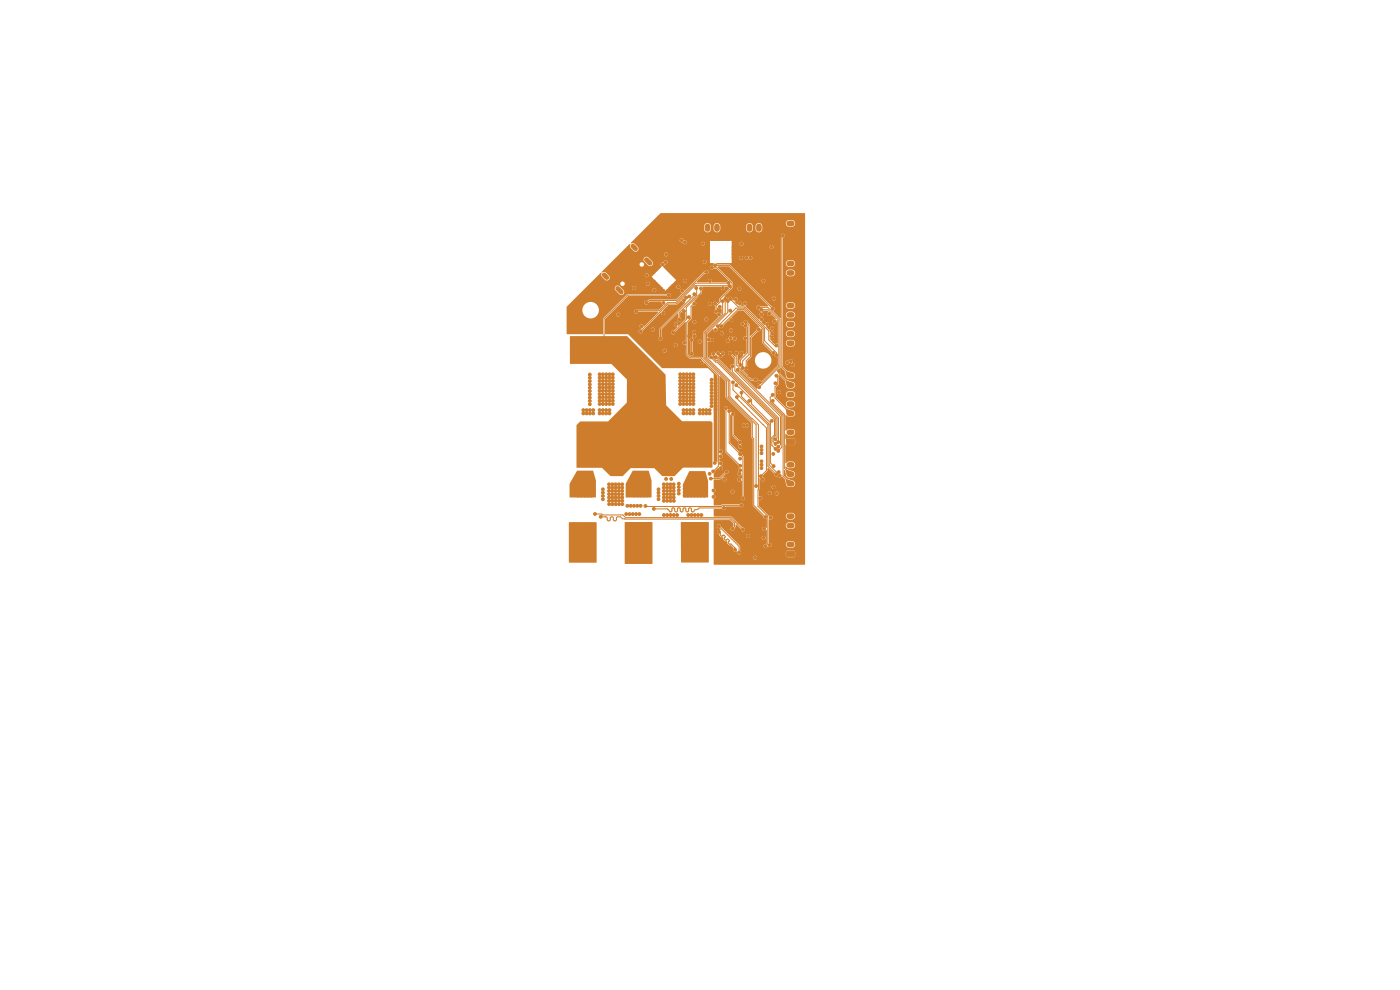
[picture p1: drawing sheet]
<svg xmlns="http://www.w3.org/2000/svg" width="297mm" height="210mm" viewBox="0 0 297 210" stroke-linecap="round" stroke-linejoin="round" font-family="sans-serif">
<g fill="#ce7d2c" stroke="#ce7d2c" stroke-width=".21">
<path d="M166.9 93.2l1.5-.1 .2 .3v.7l-.3 .2h-1.3l-.2-.2z"/>
<path d="M166.9 59.4l1.5-.1 .2 .3v.7l-.3 .2h-1.3l-.2-.2z"/>
<path d="M166.9 104.1l1.5-.1 .2 .3v.7l-.3 .2h-1.3l-.2-.2z"/>
<path d="M166.9 48.9l1.5-.1 .2 .3v.7l-.3 .2h-1.3l-.2-.2z"/>
<path d="M166.9 74.3l1.5-.1 .2 .3v.7l-.3 .2h-1.3l-.2-.2z"/>
<path d="M162.5 47.5l.8-.1 .3 .2v1.3l-.2 .3h-.8l-.2-.2z"/>
<path d="M166.9 117l1.5-.1 .2 .3v.7l-.3 .2h-1.3l-.2-.2z"/>
<path d="M153.6 47.5l.8-.1 .3 .2v1.3l-.2 .3h-.8l-.2-.2z"/>
<circle cx="145.1" cy="73.7" r=".3"/>
<circle cx="134.5" cy="107.3" r=".3"/>
<circle cx="159.7" cy="53.3" r=".3"/>
<circle cx="127.2" cy="83.6" r=".3"/>
<circle cx="161.6" cy="73.3" r=".3"/>
<circle cx="131.3" cy="107" r=".3"/>
<circle cx="129.9" cy="107" r=".3"/>
<circle cx="145.7" cy="82.2" r=".3"/>
<circle cx="125.8" cy="87" r=".3"/>
<circle cx="132.8" cy="109.1" r=".3"/>
<circle cx="129.3" cy="87" r=".3"/>
<circle cx="142.2" cy="105.5" r=".3"/>
<circle cx="150.9" cy="81.3" r=".3"/>
<circle cx="129.3" cy="82.9" r=".3"/>
<circle cx="125.1" cy="83.7" r=".3"/>
<circle cx="125.1" cy="85.8" r=".3"/>
<circle cx="130.6" cy="105.5" r=".3"/>
<circle cx="129.9" cy="104.8" r=".3"/>
<circle cx="154.5" cy="50.7" r=".3"/>
<circle cx="146.4" cy="79.4" r=".3"/>
<circle cx="130" cy="84.3" r=".3"/>
<circle cx="151.8" cy="85.4" r=".3"/>
<circle cx="142.2" cy="77.7" r=".3"/>
<circle cx="129.9" cy="104.1" r=".3"/>
<circle cx="127.2" cy="84.3" r=".3"/>
<circle cx="129.2" cy="105.5" r=".3"/>
<circle cx="145" cy="83.6" r=".3"/>
<circle cx="142.5" cy="73.6" r=".3"/>
<circle cx="152.3" cy="116.2" r=".3"/>
<circle cx="158.8" cy="79" r=".3"/>
<circle cx="151.8" cy="81.3" r=".3"/>
<circle cx="133.8" cy="107.3" r=".3"/>
<circle cx="132" cy="102.7" r=".3"/>
<circle cx="150.6" cy="65.4" r=".3"/>
<circle cx="147.1" cy="87.7" r=".3"/>
<circle cx="139.2" cy="60.2" r=".3"/>
<circle cx="160.4" cy="56.1" r=".3"/>
<circle cx="142.9" cy="104.8" r=".3"/>
<circle cx="150.9" cy="83.4" r=".3"/>
<circle cx="127.9" cy="79.4" r=".3"/>
<circle cx="160.6" cy="63.3" r=".3"/>
<circle cx="146.7" cy="109.2" r=".3"/>
<circle cx="161.1" cy="53.3" r=".3"/>
<circle cx="168.1" cy="61" r=".3"/>
<circle cx="128.6" cy="80.8" r=".3"/>
<circle cx="168" cy="50.5" r=".3"/>
<circle cx="155.1" cy="48.6" r=".3"/>
<circle cx="127.2" cy="87.7" r=".3"/>
<circle cx="142.9" cy="102.7" r=".3"/>
<circle cx="147.1" cy="85" r=".3"/>
<circle cx="128.6" cy="83.6" r=".3"/>
<circle cx="156.4" cy="114.2" r=".3"/>
<circle cx="168.1" cy="88.8" r=".3"/>
<circle cx="156.3" cy="109.2" r=".3"/>
<circle cx="160.4" cy="59.9" r=".3"/>
<circle cx="130" cy="83.6" r=".3"/>
<circle cx="150.2" cy="52.8" r=".3"/>
<circle cx="150.9" cy="84.1" r=".3"/>
<circle cx="150.5" cy="71.1" r=".3"/>
<circle cx="145.7" cy="80.1" r=".3"/>
<circle cx="129.3" cy="85" r=".3"/>
<circle cx="125.1" cy="85.1" r=".3"/>
<circle cx="153.9" cy="104.5" r=".3"/>
<circle cx="160.4" cy="53.3" r=".3"/>
<circle cx="142.2" cy="61.2" r=".3"/>
<circle cx="142.7" cy="60.7" r=".3"/>
<circle cx="152.2" cy="108.4" r=".3"/>
<circle cx="151.8" cy="83.4" r=".3"/>
<circle cx="158.6" cy="95.4" r=".3"/>
<circle cx="153.8" cy="110.8" r=".3"/>
<circle cx="144.3" cy="77.7" r=".3"/>
<circle cx="164.6" cy="102.6" r=".3"/>
<circle cx="153.2" cy="50.7" r=".3"/>
<circle cx="156.7" cy="68.9" r=".3"/>
<circle cx="125.1" cy="81.6" r=".3"/>
<circle cx="155.9" cy="118.8" r=".3"/>
<circle cx="135.6" cy="109.1" r=".3"/>
<circle cx="129.9" cy="103.4" r=".3"/>
<circle cx="167.3" cy="105.7" r=".3"/>
<circle cx="167.4" cy="88.8" r=".3"/>
<circle cx="147.1" cy="85.7" r=".3"/>
<circle cx="145" cy="77.7" r=".3"/>
<circle cx="143.6" cy="77.7" r=".3"/>
<circle cx="141.5" cy="105.5" r=".3"/>
<circle cx="146.4" cy="80.8" r=".3"/>
<circle cx="152.6" cy="65.9" r=".3"/>
<circle cx="141.5" cy="109.2" r=".3"/>
<circle cx="141.5" cy="102.7" r=".3"/>
<circle cx="158.6" cy="98.6" r=".3"/>
<circle cx="153.9" cy="103.8" r=".3"/>
<circle cx="123.8" cy="87" r=".3"/>
<circle cx="141.5" cy="77.7" r=".3"/>
<circle cx="142.9" cy="106.2" r=".3"/>
<circle cx="151.8" cy="84.1" r=".3"/>
<circle cx="150.9" cy="82.7" r=".3"/>
<circle cx="144.3" cy="85" r=".3"/>
<circle cx="127.9" cy="104.5" r=".3"/>
<circle cx="146.4" cy="85.7" r=".3"/>
<circle cx="130.6" cy="103.4" r=".3"/>
<circle cx="138.2" cy="59.2" r=".3"/>
<circle cx="127.9" cy="105.2" r=".3"/>
<circle cx="158.6" cy="99.3" r=".3"/>
<circle cx="127.9" cy="82.9" r=".3"/>
<circle cx="127.2" cy="85.7" r=".3"/>
<circle cx="129.3" cy="83.6" r=".3"/>
<circle cx="129.9" cy="102.7" r=".3"/>
<circle cx="146.4" cy="84.3" r=".3"/>
<circle cx="131.3" cy="104.8" r=".3"/>
<circle cx="132" cy="107" r=".3"/>
<circle cx="146.4" cy="77.7" r=".3"/>
<circle cx="144.3" cy="84.3" r=".3"/>
<circle cx="151.8" cy="84.8" r=".3"/>
<circle cx="128.6" cy="80.1" r=".3"/>
<circle cx="142.2" cy="109.2" r=".3"/>
<circle cx="152.3" cy="116.9" r=".3"/>
<circle cx="156.1" cy="70.2" r=".3"/>
<circle cx="129.3" cy="80.1" r=".3"/>
<circle cx="131.3" cy="104.1" r=".3"/>
<circle cx="156" cy="68.9" r=".3"/>
<circle cx="150.9" cy="86.1" r=".3"/>
<circle cx="145.7" cy="80.8" r=".3"/>
<circle cx="152.5" cy="50.7" r=".3"/>
<circle cx="144.3" cy="80.1" r=".3"/>
<circle cx="127.2" cy="82.2" r=".3"/>
<circle cx="150.2" cy="51.4" r=".3"/>
<circle cx="145" cy="85.7" r=".3"/>
<circle cx="147.1" cy="77.7" r=".3"/>
<circle cx="158.6" cy="97.8" r=".3"/>
<circle cx="164" cy="48" r=".3"/>
<circle cx="142.9" cy="77.7" r=".3"/>
<circle cx="127.9" cy="80.1" r=".3"/>
<circle cx="127.9" cy="87" r=".3"/>
<circle cx="129.3" cy="79.4" r=".3"/>
<circle cx="150.2" cy="54.2" r=".3"/>
<circle cx="163.7" cy="118.8" r=".3"/>
<circle cx="124.5" cy="87.7" r=".3"/>
<circle cx="151.8" cy="86.8" r=".3"/>
<circle cx="164.6" cy="101.9" r=".3"/>
<circle cx="148.5" cy="87" r=".3"/>
<circle cx="146.4" cy="85" r=".3"/>
<circle cx="131.3" cy="106.2" r=".3"/>
<circle cx="145" cy="87" r=".3"/>
<circle cx="144.3" cy="81.5" r=".3"/>
<circle cx="147.1" cy="80.8" r=".3"/>
<circle cx="160.9" cy="73.3" r=".3"/>
<circle cx="139.7" cy="104.5" r=".3"/>
<circle cx="131.3" cy="105.5" r=".3"/>
<circle cx="151.8" cy="82.7" r=".3"/>
<circle cx="145.7" cy="84.3" r=".3"/>
<circle cx="161" cy="60.5" r=".3"/>
<circle cx="141.5" cy="104.8" r=".3"/>
<circle cx="130" cy="80.8" r=".3"/>
<circle cx="127.2" cy="79.4" r=".3"/>
<circle cx="133.1" cy="107.3" r=".3"/>
<circle cx="130" cy="82.9" r=".3"/>
<circle cx="129.2" cy="107" r=".3"/>
<circle cx="127.9" cy="87.7" r=".3"/>
<circle cx="150.5" cy="87" r=".3"/>
<circle cx="125.8" cy="87.7" r=".3"/>
<circle cx="159.8" cy="59.3" r=".3"/>
<circle cx="148.5" cy="77.7" r=".3"/>
<circle cx="146.4" cy="87" r=".3"/>
<circle cx="146.4" cy="87.7" r=".3"/>
<circle cx="144" cy="102.6" r=".3"/>
<circle cx="161.9" cy="73.9" r=".3"/>
<circle cx="147.1" cy="79.4" r=".3"/>
<circle cx="145.7" cy="77.7" r=".3"/>
<circle cx="132" cy="105.5" r=".3"/>
<circle cx="159.5" cy="79" r=".3"/>
<circle cx="129.3" cy="82.2" r=".3"/>
<circle cx="130" cy="79.4" r=".3"/>
<circle cx="144" cy="104" r=".3"/>
<circle cx="130.6" cy="104.8" r=".3"/>
<circle cx="157.3" cy="118.8" r=".3"/>
<circle cx="128.6" cy="84.3" r=".3"/>
<circle cx="128.6" cy="87.7" r=".3"/>
<circle cx="150.9" cy="80.6" r=".3"/>
<circle cx="145" cy="82.9" r=".3"/>
<circle cx="165.2" cy="84.3" r=".3"/>
<circle cx="157.6" cy="60.3" r=".3"/>
<circle cx="127.2" cy="80.1" r=".3"/>
<circle cx="148.5" cy="87.7" r=".3"/>
<circle cx="166.4" cy="113.9" r=".3"/>
<circle cx="150.9" cy="82" r=".3"/>
<circle cx="153.9" cy="50.7" r=".3"/>
<circle cx="140.8" cy="109.2" r=".3"/>
<circle cx="144.3" cy="83.6" r=".3"/>
<circle cx="128.6" cy="85" r=".3"/>
<circle cx="155.6" cy="53.9" r=".3"/>
<circle cx="132" cy="106.2" r=".3"/>
<circle cx="130.6" cy="104.1" r=".3"/>
<circle cx="130" cy="81.5" r=".3"/>
<circle cx="140.8" cy="104.1" r=".3"/>
<circle cx="150.9" cy="84.8" r=".3"/>
<circle cx="145" cy="87.7" r=".3"/>
<circle cx="148.1" cy="109.2" r=".3"/>
<circle cx="146.4" cy="82.2" r=".3"/>
<circle cx="140.8" cy="106.2" r=".3"/>
<circle cx="158.6" cy="94.7" r=".3"/>
<circle cx="143.6" cy="109.2" r=".3"/>
<circle cx="127.9" cy="82.2" r=".3"/>
<circle cx="147.1" cy="83.6" r=".3"/>
<circle cx="127.9" cy="85" r=".3"/>
<circle cx="127.9" cy="103.8" r=".3"/>
<circle cx="128.6" cy="79.4" r=".3"/>
<circle cx="144.3" cy="79.4" r=".3"/>
<circle cx="145.7" cy="81.5" r=".3"/>
<circle cx="149.4" cy="62.6" r=".3"/>
<circle cx="145.7" cy="79.4" r=".3"/>
<circle cx="127.2" cy="87" r=".3"/>
<circle cx="129.2" cy="104.8" r=".3"/>
<circle cx="131.3" cy="103.4" r=".3"/>
<circle cx="140.8" cy="103.4" r=".3"/>
<circle cx="125.1" cy="87.7" r=".3"/>
<circle cx="130.6" cy="107" r=".3"/>
<circle cx="127.2" cy="80.8" r=".3"/>
<circle cx="145" cy="85" r=".3"/>
<circle cx="162.2" cy="61.7" r=".3"/>
<circle cx="128.6" cy="87" r=".3"/>
<circle cx="167.4" cy="61" r=".3"/>
<circle cx="129.3" cy="84.3" r=".3"/>
<circle cx="157.8" cy="67.2" r=".3"/>
<circle cx="134.2" cy="109.1" r=".3"/>
<circle cx="132" cy="104.1" r=".3"/>
<circle cx="132" cy="104.8" r=".3"/>
<circle cx="159.4" cy="62.1" r=".3"/>
<circle cx="151.8" cy="82" r=".3"/>
<circle cx="130.6" cy="102.7" r=".3"/>
<circle cx="145" cy="80.8" r=".3"/>
<circle cx="155.1" cy="47.9" r=".3"/>
<circle cx="127.9" cy="84.3" r=".3"/>
<circle cx="149.2" cy="87.7" r=".3"/>
<circle cx="123.8" cy="87.7" r=".3"/>
<circle cx="161.1" cy="56.1" r=".3"/>
<circle cx="129.2" cy="102.7" r=".3"/>
<circle cx="157" cy="67.2" r=".3"/>
<circle cx="141.7" cy="61.7" r=".3"/>
<circle cx="145.7" cy="85" r=".3"/>
<circle cx="146.4" cy="81.5" r=".3"/>
<circle cx="127.9" cy="81.5" r=".3"/>
<circle cx="142.2" cy="102.7" r=".3"/>
<circle cx="127.2" cy="81.5" r=".3"/>
<circle cx="156.3" cy="109.8" r=".3"/>
<circle cx="157.4" cy="66.6" r=".3"/>
<circle cx="156.4" cy="113.5" r=".3"/>
<circle cx="141.5" cy="106.2" r=".3"/>
<circle cx="133.5" cy="109.1" r=".3"/>
<circle cx="127.9" cy="83.6" r=".3"/>
<circle cx="138.7" cy="59.7" r=".3"/>
<circle cx="147.1" cy="80.1" r=".3"/>
<circle cx="166.4" cy="113.2" r=".3"/>
<circle cx="163" cy="118.8" r=".3"/>
<circle cx="152.3" cy="117.6" r=".3"/>
<circle cx="147.1" cy="84.3" r=".3"/>
<circle cx="142.9" cy="109.2" r=".3"/>
<circle cx="139.7" cy="105.2" r=".3"/>
<circle cx="159.1" cy="79.6" r=".3"/>
<circle cx="153.9" cy="105.1" r=".3"/>
<circle cx="163.5" cy="110.9" r=".3"/>
<circle cx="131.3" cy="102.7" r=".3"/>
<circle cx="154.1" cy="70.6" r=".3"/>
<circle cx="150.5" cy="87.7" r=".3"/>
<circle cx="151.1" cy="66.1" r=".3"/>
<circle cx="129.3" cy="80.8" r=".3"/>
<circle cx="129.3" cy="85.7" r=".3"/>
<circle cx="145" cy="82.2" r=".3"/>
<circle cx="163.6" cy="55.9" r=".3"/>
<circle cx="142.2" cy="104.8" r=".3"/>
<circle cx="168" cy="105.7" r=".3"/>
<circle cx="145" cy="79.4" r=".3"/>
<circle cx="127.9" cy="80.8" r=".3"/>
<circle cx="147.1" cy="82.2" r=".3"/>
<circle cx="150.2" cy="53.5" r=".3"/>
<circle cx="144" cy="104.7" r=".3"/>
<circle cx="148.5" cy="73.4" r=".3"/>
<circle cx="140.8" cy="102.7" r=".3"/>
<circle cx="139.7" cy="60.7" r=".3"/>
<circle cx="127.2" cy="82.9" r=".3"/>
<circle cx="140.8" cy="105.5" r=".3"/>
<circle cx="146.2" cy="71.3" r=".3"/>
<circle cx="127.9" cy="105.9" r=".3"/>
<circle cx="125.1" cy="80.1" r=".3"/>
<circle cx="157.1" cy="114.2" r=".3"/>
<circle cx="127.2" cy="85" r=".3"/>
<circle cx="155.6" cy="54.6" r=".3"/>
<circle cx="155.6" cy="52.5" r=".3"/>
<circle cx="129.2" cy="103.4" r=".3"/>
<circle cx="142.2" cy="104.1" r=".3"/>
<circle cx="158.8" cy="61.5" r=".3"/>
<circle cx="129.2" cy="104.1" r=".3"/>
<circle cx="130" cy="80.1" r=".3"/>
<circle cx="145.7" cy="85.7" r=".3"/>
<circle cx="132" cy="103.4" r=".3"/>
<circle cx="145" cy="84.3" r=".3"/>
<circle cx="140.8" cy="104.8" r=".3"/>
<circle cx="159.7" cy="56.1" r=".3"/>
<circle cx="162.3" cy="118.8" r=".3"/>
<circle cx="168.1" cy="75.8" r=".3"/>
<circle cx="128.6" cy="82.9" r=".3"/>
<circle cx="128.6" cy="82.2" r=".3"/>
<circle cx="144.3" cy="82.9" r=".3"/>
<circle cx="140.2" cy="61.2" r=".3"/>
<circle cx="146.4" cy="80.1" r=".3"/>
<circle cx="146.4" cy="82.9" r=".3"/>
<circle cx="144.3" cy="80.8" r=".3"/>
<circle cx="128.6" cy="81.5" r=".3"/>
<circle cx="145.7" cy="83.6" r=".3"/>
<circle cx="145.7" cy="87.7" r=".3"/>
<circle cx="125.1" cy="84.4" r=".3"/>
<circle cx="164" cy="48.7" r=".3"/>
<circle cx="168.8" cy="75.8" r=".3"/>
<circle cx="161.8" cy="53.3" r=".3"/>
<circle cx="129.2" cy="106.2" r=".3"/>
<circle cx="142.2" cy="106.2" r=".3"/>
<circle cx="161.8" cy="56.1" r=".3"/>
<circle cx="124.5" cy="87" r=".3"/>
<circle cx="162.2" cy="110.8" r=".3"/>
<circle cx="159" cy="56.1" r=".3"/>
<circle cx="147.1" cy="82.9" r=".3"/>
<circle cx="125.1" cy="80.8" r=".3"/>
<circle cx="139.7" cy="103.8" r=".3"/>
<circle cx="151.8" cy="80.6" r=".3"/>
<circle cx="129.3" cy="87.7" r=".3"/>
<circle cx="151.8" cy="86.1" r=".3"/>
<circle cx="148.8" cy="109.2" r=".3"/>
<circle cx="159.8" cy="79.6" r=".3"/>
<circle cx="128.6" cy="85.7" r=".3"/>
<circle cx="147.8" cy="77.7" r=".3"/>
<circle cx="125.1" cy="79.4" r=".3"/>
<circle cx="164.7" cy="103.7" r=".3"/>
<circle cx="142.9" cy="104.1" r=".3"/>
<circle cx="159.5" cy="114.1" r=".3"/>
<circle cx="152.3" cy="70.7" r=".3"/>
<circle cx="146" cy="109.2" r=".3"/>
<circle cx="150.9" cy="85.4" r=".3"/>
<circle cx="144" cy="103.3" r=".3"/>
<circle cx="142.9" cy="103.4" r=".3"/>
<circle cx="149.9" cy="87.7" r=".3"/>
<circle cx="129.3" cy="81.5" r=".3"/>
<circle cx="156" cy="68.2" r=".3"/>
<circle cx="158.2" cy="60.9" r=".3"/>
<circle cx="145.7" cy="87" r=".3"/>
<circle cx="152.2" cy="109.1" r=".3"/>
<circle cx="150.2" cy="52.1" r=".3"/>
<circle cx="167.3" cy="50.5" r=".3"/>
<circle cx="125.1" cy="82.3" r=".3"/>
<circle cx="145.7" cy="82.9" r=".3"/>
<circle cx="147.1" cy="87" r=".3"/>
<circle cx="156.9" cy="70.2" r=".3"/>
<circle cx="140.7" cy="61.7" r=".3"/>
<circle cx="151" cy="50.7" r=".3"/>
<circle cx="134.9" cy="109.1" r=".3"/>
<circle cx="135.9" cy="107.3" r=".3"/>
<circle cx="125.1" cy="87" r=".3"/>
<circle cx="146.4" cy="83.6" r=".3"/>
<circle cx="155.6" cy="53.2" r=".3"/>
<circle cx="145" cy="80.1" r=".3"/>
<circle cx="129.9" cy="106.2" r=".3"/>
<circle cx="147.4" cy="109.2" r=".3"/>
<circle cx="141.5" cy="104.1" r=".3"/>
<circle cx="130" cy="82.2" r=".3"/>
<circle cx="130" cy="85.7" r=".3"/>
<circle cx="135.2" cy="107.3" r=".3"/>
<circle cx="144.3" cy="82.2" r=".3"/>
<circle cx="148.6" cy="62.9" r=".3"/>
<circle cx="127.9" cy="85.7" r=".3"/>
<circle cx="151.8" cy="50.7" r=".3"/>
<circle cx="161.6" cy="61.1" r=".3"/>
<circle cx="161.2" cy="73.9" r=".3"/>
<circle cx="156.6" cy="118.8" r=".3"/>
<circle cx="147.1" cy="81.5" r=".3"/>
<circle cx="149.9" cy="87" r=".3"/>
<circle cx="130.6" cy="106.2" r=".3"/>
<circle cx="142.9" cy="105.5" r=".3"/>
<circle cx="142.2" cy="103.4" r=".3"/>
<circle cx="149.2" cy="87" r=".3"/>
<circle cx="125.1" cy="83" r=".3"/>
<circle cx="144.3" cy="85.7" r=".3"/>
<circle cx="160" cy="62.7" r=".3"/>
<circle cx="149.2" cy="77.7" r=".3"/>
<circle cx="145" cy="81.5" r=".3"/>
<circle cx="158.6" cy="96.1" r=".3"/>
<circle cx="155.7" cy="113.5" r=".3"/>
<circle cx="129.9" cy="105.5" r=".3"/>
<circle cx="130" cy="85" r=".3"/>
<circle cx="141.5" cy="103.4" r=".3"/>
<circle cx="159.2" cy="58.7" r=".3"/>
<circle cx="159.6" cy="113.4" r=".3"/>
<circle cx="159" cy="53.3" r=".3"/>
<circle cx="139.7" cy="105.9" r=".3"/>
<circle cx="163.7" cy="89.3" r=".3"/>
<circle cx="158.9" cy="85.1" r=".3"/>
<circle cx="164.8" cy="104.7" r=".3"/>
<circle cx="150.6" cy="59.6" r=".3"/>
<circle cx="134.5" cy="61.1" r=".3"/>
<circle cx="163.7" cy="52.4" r=".3"/>
<circle cx="161.9" cy="59.6" r=".3"/>
<circle cx="137.2" cy="58.4" r=".3"/>
<circle cx="163.9" cy="83.8" r=".3"/>
<circle cx="163.9" cy="85" r=".3"/>
<circle cx="164.3" cy="68.2" r=".3"/>
<circle cx="155.1" cy="70.1" r=".3"/>
<circle cx="149.9" cy="67.7" r=".3"/>
<circle cx="151.8" cy="70" r=".3"/>
<circle cx="162.7" cy="68.8" r=".3"/>
<circle cx="152.4" cy="75" r=".3"/>
<circle cx="163.8" cy="69.7" r=".3"/>
<circle cx="152.9" cy="75.5" r=".3"/>
<circle cx="163.8" cy="70.8" r=".3"/>
<circle cx="153.4" cy="75" r=".3"/>
<circle cx="163.8" cy="71.9" r=".3"/>
<circle cx="164.7" cy="79.7" r=".3"/>
<circle cx="153" cy="69.2" r=".3"/>
<circle cx="164.1" cy="74.9" r=".3"/>
<circle cx="150.4" cy="72" r=".3"/>
<circle cx="165.3" cy="83.2" r=".3"/>
<circle cx="162" cy="114.1" r=".3"/>
<circle cx="166.1" cy="50" r=".3"/>
<circle cx="152.3" cy="69.2" r=".3"/>
<circle cx="164.7" cy="75.3" r=".3"/>
<circle cx="165.3" cy="78.7" r=".3"/>
<circle cx="164.5" cy="81.3" r=".3"/>
<circle cx="151.1" cy="72.1" r=".3"/>
<circle cx="164.2" cy="63.4" r=".3"/>
<circle cx="158" cy="64.4" r=".3"/>
<circle cx="156.9" cy="64.4" r=".3"/>
<circle cx="150.8" cy="101.5" r=".3"/>
<circle cx="151.7" cy="64.4" r=".3"/>
<circle cx="163.3" cy="115.6" r=".3"/>
<circle cx="148.5" cy="72.4" r=".3"/>
<circle cx="136.1" cy="69.2" r=".3"/>
<circle cx="159.2" cy="54.7" r=".3"/>
<circle cx="131.1" cy="66.7" r=".3"/>
<circle cx="141.2" cy="55.7" r=".3"/>
<circle cx="141.3" cy="101.6" r=".3"/>
<circle cx="145.3" cy="59.6" r=".3"/>
<circle cx="150.6" cy="64.4" r=".3"/>
<circle cx="149.5" cy="55.6" r=".3"/>
<circle cx="154.1" cy="100.1" r=".3"/>
<circle cx="158.1" cy="71.7" r=".3"/>
<circle cx="155.1" cy="67.9" r=".3"/>
<circle cx="158.4" cy="54.7" r=".3"/>
<circle cx="138.5" cy="69.9" r=".3"/>
<circle cx="162.1" cy="112.2" r=".3"/>
<circle cx="141" cy="74.4" r=".3"/>
<circle cx="163.3" cy="104.6" r=".3"/>
<circle cx="157.2" cy="54.7" r=".3"/>
<circle cx="163.2" cy="66.6" r=".3"/>
<circle cx="160.3" cy="80.6" r=".3"/>
<circle cx="156.3" cy="74.9" r=".3"/>
<circle cx="168.2" cy="77.4" r=".3"/>
<circle cx="167" cy="76.9" r=".3"/>
<circle cx="154.9" cy="63.4" r=".3"/>
<circle cx="167.8" cy="76.6" r=".3"/>
<circle cx="164.7" cy="73.3" r=".3"/>
<circle cx="156.9" cy="61.3" r=".3"/>
<circle cx="156.1" cy="63.5" r=".3"/>
<circle cx="154.8" cy="60.7" r=".3"/>
<circle cx="162.4" cy="115.9" r=".3"/>
<circle cx="154.4" cy="63.9" r=".3"/>
<circle cx="135.9" cy="70.3" r=".3"/>
<circle cx="163.9" cy="65.5" r=".3"/>
<circle cx="151.7" cy="56.3" r=".3"/>
<circle cx="145.1" cy="66" r=".3"/>
<circle cx="154.4" cy="72.3" r=".3"/>
<circle cx="147.3" cy="68.3" r=".3"/>
<circle cx="163.5" cy="109.8" r=".3"/>
<circle cx="154.9" cy="74.9" r=".3"/>
<circle cx="165.1" cy="94.8" r=".3"/>
<circle cx="160.9" cy="65.2" r=".3"/>
<circle cx="161" cy="82.1" r=".3"/>
<circle cx="157.3" cy="83.3" r=".3"/>
<circle cx="157.5" cy="78.1" r=".3"/>
<circle cx="158.2" cy="68.3" r=".3"/>
<circle cx="165.2" cy="100.1" r=".3"/>
<circle cx="151.3" cy="100" r=".3"/>
<circle cx="142.4" cy="101.6" r=".3"/>
<circle cx="147.3" cy="64.4" r=".3"/>
<circle cx="147.3" cy="70.5" r=".3"/>
<circle cx="143.4" cy="68.8" r=".3"/>
<circle cx="161.6" cy="66.7" r=".3"/>
<circle cx="165.4" cy="100.9" r=".3"/>
<circle cx="157.1" cy="77.4" r=".3"/>
<circle cx="156.3" cy="84.2" r=".3"/>
<circle cx="161.4" cy="101" r=".3"/>
<circle cx="158.2" cy="69.1" r=".3"/>
<circle cx="154.6" cy="60" r=".3"/>
<circle cx="153.9" cy="63.4" r=".3"/>
<circle cx="160.4" cy="103.1" r=".3"/>
<circle cx="135" cy="66.1" r=".3"/>
<circle cx="137.5" cy="60.2" r=".3"/>
<circle cx="155.9" cy="71.9" r=".3"/>
<circle cx="145.5" cy="63.1" r=".3"/>
<circle cx="140.7" cy="66.4" r=".3"/>
<circle cx="152.7" cy="65.1" r=".3"/>
<circle cx="146.7" cy="75" r=".3"/>
<circle cx="146.7" cy="72.1" r=".3"/>
<circle cx="144.1" cy="67.9" r=".3"/>
<circle cx="147.7" cy="61.1" r=".3"/>
<circle cx="151.9" cy="66.1" r=".3"/>
<circle cx="151" cy="56.8" r=".3"/>
<circle cx="153.1" cy="70.7" r=".3"/>
<circle cx="144.6" cy="51" r=".3"/>
<circle cx="164.5" cy="93.2" r=".3"/>
<circle cx="151.9" cy="75.7" r=".3"/>
<circle cx="148.7" cy="61.2" r=".3"/>
<circle cx="142.8" cy="70.6" r=".3"/>
<circle cx="162.4" cy="109.7" r=".3"/>
<circle cx="137.1" cy="64.2" r=".3"/>
<circle cx="153.4" cy="61.1" r=".3"/>
<circle cx="149.9" cy="57.7" r=".3"/>
<circle cx="153.3" cy="63.9" r=".3"/>
<circle cx="146.2" cy="62.9" r=".3"/>
<circle cx="145.3" cy="51.4" r=".3"/>
<circle cx="150.9" cy="75.8" r=".3"/>
<circle cx="164.5" cy="95.2" r=".3"/>
<circle cx="140.8" cy="64.3" r=".3"/>
<circle cx="152.5" cy="66.7" r=".3"/>
<circle cx="157.5" cy="68.7" r=".3"/>
<circle cx="145.1" cy="63.7" r=".3"/>
<circle cx="154.9" cy="65.9" r=".3"/>
<circle cx="138.8" cy="61.6" r=".3"/>
<circle cx="155" cy="71.7" r=".3"/>
<circle cx="165.1" cy="95.7" r=".3"/>
<circle cx="156.5" cy="78.4" r=".3"/>
<circle cx="164.7" cy="100.6" r=".3"/>
<circle cx="155.5" cy="81.1" r=".3"/>
<circle cx="164.5" cy="94.2" r=".3"/>
<circle cx="151.4" cy="75.1" r=".3"/>
<circle cx="165.1" cy="93.8" r=".3"/>
<circle cx="155.4" cy="77.7" r=".3"/>
<circle cx="161.6" cy="67.7" r=".3"/>
<circle cx="164" cy="96.3" r=".3"/>
<circle cx="140.1" cy="71.8" r=".3"/>
<circle cx="147.3" cy="62.4" r=".3"/>
<circle cx="158.3" cy="78.1" r=".3"/>
<circle cx="160.9" cy="69.9" r=".3"/>
<circle cx="164.1" cy="98.9" r=".3"/>
<circle cx="156.2" cy="81.7" r=".3"/>
<circle cx="161.2" cy="81.1" r=".3"/>
<circle cx="161.5" cy="65.7" r=".3"/>
<circle cx="148.7" cy="102.3" r=".3"/>
<circle cx="146.6" cy="105.1" r=".3"/>
<circle cx="145.9" cy="105.1" r=".3"/>
<circle cx="148" cy="103.7" r=".3"/>
<circle cx="146.6" cy="103.7" r=".3"/>
<circle cx="146.9" cy="100.5" r=".3"/>
<circle cx="147.3" cy="103.7" r=".3"/>
<circle cx="149.4" cy="105.1" r=".3"/>
<circle cx="149.4" cy="102.3" r=".3"/>
<circle cx="148" cy="104.4" r=".3"/>
<circle cx="148.7" cy="103" r=".3"/>
<circle cx="145.2" cy="105.1" r=".3"/>
<circle cx="146.6" cy="102.3" r=".3"/>
<circle cx="148.9" cy="77" r=".3"/>
<circle cx="145.2" cy="103" r=".3"/>
<circle cx="149.3" cy="101.7" r=".3"/>
<circle cx="145.9" cy="103.7" r=".3"/>
<circle cx="148.7" cy="105.1" r=".3"/>
<circle cx="143.4" cy="73.2" r=".3"/>
<circle cx="148.7" cy="103.7" r=".3"/>
<circle cx="145.9" cy="104.4" r=".3"/>
<circle cx="145.9" cy="102.3" r=".3"/>
<circle cx="154" cy="86.6" r=".3"/>
<circle cx="147.3" cy="105.1" r=".3"/>
<circle cx="146.5" cy="101.6" r=".3"/>
<circle cx="156.8" cy="117.2" r=".3"/>
<circle cx="146.1" cy="67.3" r=".3"/>
<circle cx="145.9" cy="103" r=".3"/>
<circle cx="149.4" cy="103" r=".3"/>
<circle cx="147.2" cy="101.6" r=".3"/>
<circle cx="145.2" cy="104.4" r=".3"/>
<circle cx="149.4" cy="103.7" r=".3"/>
<circle cx="147.9" cy="101.6" r=".3"/>
<circle cx="149.4" cy="104.4" r=".3"/>
<circle cx="158.7" cy="113.7" r=".3"/>
<circle cx="148.6" cy="101.6" r=".3"/>
<circle cx="157" cy="98.8" r=".3"/>
<circle cx="147.3" cy="103" r=".3"/>
<circle cx="152.5" cy="111.6" r=".3"/>
<circle cx="147.3" cy="102.3" r=".3"/>
<circle cx="146.6" cy="104.4" r=".3"/>
<circle cx="148.3" cy="100.5" r=".3"/>
<circle cx="145.2" cy="103.7" r=".3"/>
<circle cx="147.3" cy="104.4" r=".3"/>
<circle cx="146.6" cy="103" r=".3"/>
<circle cx="148.7" cy="104.4" r=".3"/>
<circle cx="149" cy="100.5" r=".3"/>
<circle cx="148" cy="102.3" r=".3"/>
<circle cx="148" cy="105.1" r=".3"/>
<circle cx="160.2" cy="118.3" r=".3"/>
<circle cx="147.6" cy="100.5" r=".3"/>
<circle cx="148" cy="103" r=".3"/>
<circle cx="158.5" cy="90.3" r=".3"/>
<circle cx="156.9" cy="100.5" r=".3"/>
<circle cx="157.8" cy="90.3" r=".3"/>
<circle cx="149.7" cy="97.7" r=".3"/>
<circle cx="123" cy="97" r=".3"/>
<circle cx="136.3" cy="94.9" r=".3"/>
<circle cx="137.7" cy="96.3" r=".3"/>
<circle cx="132.1" cy="75.1" r=".3"/>
<circle cx="145.9" cy="93.5" r=".3"/>
<circle cx="123" cy="98.4" r=".3"/>
<circle cx="124.4" cy="98.4" r=".3"/>
<circle cx="137" cy="98.4" r=".3"/>
<circle cx="145.2" cy="94.2" r=".3"/>
<circle cx="149" cy="96.3" r=".3"/>
<circle cx="123" cy="94.9" r=".3"/>
<circle cx="127.5" cy="94.2" r=".3"/>
<circle cx="123.8" cy="90.7" r=".3"/>
<circle cx="125.8" cy="90" r=".3"/>
<circle cx="148.3" cy="98.4" r=".3"/>
<circle cx="134.9" cy="95.6" r=".3"/>
<circle cx="145.2" cy="92.1" r=".3"/>
<circle cx="136.9" cy="77.1" r=".3"/>
<circle cx="136.3" cy="95.6" r=".3"/>
<circle cx="133.2" cy="94.9" r=".3"/>
<circle cx="125.1" cy="95.6" r=".3"/>
<circle cx="132.1" cy="73" r=".3"/>
<circle cx="149.7" cy="94.9" r=".3"/>
<circle cx="133.5" cy="75.7" r=".3"/>
<circle cx="135.6" cy="95.6" r=".3"/>
<circle cx="125.1" cy="98.4" r=".3"/>
<circle cx="145.9" cy="94.9" r=".3"/>
<circle cx="128.2" cy="98.4" r=".3"/>
<circle cx="137" cy="97.7" r=".3"/>
<circle cx="124.5" cy="90" r=".3"/>
<circle cx="123" cy="96.3" r=".3"/>
<circle cx="135.6" cy="94.9" r=".3"/>
<circle cx="140.1" cy="97.7" r=".3"/>
<circle cx="161.6" cy="94.7" r=".3"/>
<circle cx="149.2" cy="90" r=".3"/>
<circle cx="146.9" cy="97.7" r=".3"/>
<circle cx="123.7" cy="96.3" r=".3"/>
<circle cx="139.4" cy="95.6" r=".3"/>
<circle cx="129.2" cy="72.3" r=".3"/>
<circle cx="127.5" cy="92.8" r=".3"/>
<circle cx="128.2" cy="96.3" r=".3"/>
<circle cx="146.9" cy="97" r=".3"/>
<circle cx="123.7" cy="95.6" r=".3"/>
<circle cx="146.9" cy="96.3" r=".3"/>
<circle cx="148.3" cy="94.9" r=".3"/>
<circle cx="125.1" cy="96.3" r=".3"/>
<circle cx="146.6" cy="92.8" r=".3"/>
<circle cx="161.6" cy="99.3" r=".3"/>
<circle cx="145.2" cy="97.7" r=".3"/>
<circle cx="149" cy="95.6" r=".3"/>
<circle cx="127.5" cy="94.9" r=".3"/>
<circle cx="137" cy="97" r=".3"/>
<circle cx="145.9" cy="97" r=".3"/>
<circle cx="141.9" cy="62.6" r=".3"/>
<circle cx="134.8" cy="76.4" r=".3"/>
<circle cx="145" cy="90.7" r=".3"/>
<circle cx="123.7" cy="97" r=".3"/>
<circle cx="133.2" cy="97.7" r=".3"/>
<circle cx="127.5" cy="97" r=".3"/>
<circle cx="145.9" cy="94.2" r=".3"/>
<circle cx="133.9" cy="95.6" r=".3"/>
<circle cx="131.4" cy="73.7" r=".3"/>
<circle cx="137.7" cy="98.4" r=".3"/>
<circle cx="128.2" cy="92.1" r=".3"/>
<circle cx="149.7" cy="95.6" r=".3"/>
<circle cx="161.6" cy="98.6" r=".3"/>
<circle cx="123" cy="97.7" r=".3"/>
<circle cx="148.3" cy="97.7" r=".3"/>
<circle cx="133.2" cy="95.6" r=".3"/>
<circle cx="124.4" cy="94.9" r=".3"/>
<circle cx="134.9" cy="98.4" r=".3"/>
<circle cx="146.9" cy="98.4" r=".3"/>
<circle cx="134.8" cy="75.1" r=".3"/>
<circle cx="132.8" cy="75.7" r=".3"/>
<circle cx="134.2" cy="76.4" r=".3"/>
<circle cx="128.2" cy="97" r=".3"/>
<circle cx="132.1" cy="74.4" r=".3"/>
<circle cx="125.1" cy="90" r=".3"/>
<circle cx="147.1" cy="90.7" r=".3"/>
<circle cx="145.2" cy="92.8" r=".3"/>
<circle cx="137" cy="94.9" r=".3"/>
<circle cx="140.1" cy="97" r=".3"/>
<circle cx="133.9" cy="97.7" r=".3"/>
<circle cx="149.9" cy="90.7" r=".3"/>
<circle cx="132.8" cy="73" r=".3"/>
<circle cx="124.4" cy="96.3" r=".3"/>
<circle cx="132.1" cy="73.7" r=".3"/>
<circle cx="145.9" cy="96.3" r=".3"/>
<circle cx="137.7" cy="97.7" r=".3"/>
<circle cx="149" cy="98.4" r=".3"/>
<circle cx="127.5" cy="97.7" r=".3"/>
<circle cx="130.7" cy="72.3" r=".3"/>
<circle cx="133.2" cy="98.4" r=".3"/>
<circle cx="133.5" cy="74.4" r=".3"/>
<circle cx="140.1" cy="95.6" r=".3"/>
<circle cx="128.6" cy="90" r=".3"/>
<circle cx="135.6" cy="97.7" r=".3"/>
<circle cx="138.4" cy="97.7" r=".3"/>
<circle cx="148.5" cy="90" r=".3"/>
<circle cx="124.5" cy="90.7" r=".3"/>
<circle cx="138.4" cy="98.4" r=".3"/>
<circle cx="134.9" cy="96.3" r=".3"/>
<circle cx="129.3" cy="90.7" r=".3"/>
<circle cx="124.4" cy="97" r=".3"/>
<circle cx="150.4" cy="96.3" r=".3"/>
<circle cx="138.4" cy="94.9" r=".3"/>
<circle cx="127.5" cy="95.6" r=".3"/>
<circle cx="125.8" cy="98.4" r=".3"/>
<circle cx="150.4" cy="95.6" r=".3"/>
<circle cx="127.5" cy="93.5" r=".3"/>
<circle cx="128.2" cy="97.7" r=".3"/>
<circle cx="139.4" cy="97" r=".3"/>
<circle cx="127.2" cy="90.7" r=".3"/>
<circle cx="134.9" cy="97.7" r=".3"/>
<circle cx="150.5" cy="90" r=".3"/>
<circle cx="145.2" cy="95.6" r=".3"/>
<circle cx="136.2" cy="77.1" r=".3"/>
<circle cx="146.4" cy="90" r=".3"/>
<circle cx="134.9" cy="94.9" r=".3"/>
<circle cx="133.9" cy="96.3" r=".3"/>
<circle cx="123.7" cy="98.4" r=".3"/>
<circle cx="138.4" cy="97" r=".3"/>
<circle cx="150.4" cy="97.7" r=".3"/>
<circle cx="137" cy="95.6" r=".3"/>
<circle cx="148.3" cy="95.6" r=".3"/>
<circle cx="140.1" cy="94.9" r=".3"/>
<circle cx="125.1" cy="94.9" r=".3"/>
<circle cx="150.4" cy="97" r=".3"/>
<circle cx="148.3" cy="96.3" r=".3"/>
<circle cx="128.2" cy="92.8" r=".3"/>
<circle cx="135.5" cy="77.1" r=".3"/>
<circle cx="129.3" cy="90" r=".3"/>
<circle cx="145.9" cy="92.8" r=".3"/>
<circle cx="135.6" cy="97" r=".3"/>
<circle cx="148.3" cy="97" r=".3"/>
<circle cx="135.5" cy="76.4" r=".3"/>
<circle cx="161.6" cy="96.1" r=".3"/>
<circle cx="132.8" cy="74.4" r=".3"/>
<circle cx="130.6" cy="73.7" r=".3"/>
<circle cx="145.9" cy="92.1" r=".3"/>
<circle cx="125.8" cy="95.6" r=".3"/>
<circle cx="125.8" cy="97.7" r=".3"/>
<circle cx="135.6" cy="96.3" r=".3"/>
<circle cx="132.8" cy="75.1" r=".3"/>
<circle cx="146.4" cy="90.7" r=".3"/>
<circle cx="149" cy="97" r=".3"/>
<circle cx="145.2" cy="94.9" r=".3"/>
<circle cx="123.7" cy="94.9" r=".3"/>
<circle cx="125.1" cy="97.7" r=".3"/>
<circle cx="134.2" cy="75.7" r=".3"/>
<circle cx="146.6" cy="92.1" r=".3"/>
<circle cx="145.9" cy="95.6" r=".3"/>
<circle cx="145.7" cy="90" r=".3"/>
<circle cx="125.8" cy="90.7" r=".3"/>
<circle cx="139.4" cy="94.9" r=".3"/>
<circle cx="149" cy="94.9" r=".3"/>
<circle cx="136.3" cy="97" r=".3"/>
<circle cx="133.9" cy="98.4" r=".3"/>
<circle cx="139.4" cy="97.7" r=".3"/>
<circle cx="146.9" cy="95.6" r=".3"/>
<circle cx="137.7" cy="95.6" r=".3"/>
<circle cx="139.4" cy="98.4" r=".3"/>
<circle cx="149.7" cy="97" r=".3"/>
<circle cx="137.7" cy="97" r=".3"/>
<circle cx="127.5" cy="98.4" r=".3"/>
<circle cx="138.4" cy="96.3" r=".3"/>
<circle cx="150.5" cy="90.7" r=".3"/>
<circle cx="123" cy="95.6" r=".3"/>
<circle cx="125.8" cy="94.9" r=".3"/>
<circle cx="136.3" cy="98.4" r=".3"/>
<circle cx="127.9" cy="90" r=".3"/>
<circle cx="161.6" cy="95.5" r=".3"/>
<circle cx="139.4" cy="96.3" r=".3"/>
<circle cx="133.2" cy="96.3" r=".3"/>
<circle cx="145" cy="90" r=".3"/>
<circle cx="128.2" cy="94.2" r=".3"/>
<circle cx="145.9" cy="97.7" r=".3"/>
<circle cx="145.2" cy="93.5" r=".3"/>
<circle cx="134.2" cy="74.4" r=".3"/>
<circle cx="134.2" cy="77.1" r=".3"/>
<circle cx="127.2" cy="90" r=".3"/>
<circle cx="132.1" cy="72.3" r=".3"/>
<circle cx="137" cy="96.3" r=".3"/>
<circle cx="137.7" cy="94.9" r=".3"/>
<circle cx="132.8" cy="73.7" r=".3"/>
<circle cx="134.9" cy="97" r=".3"/>
<circle cx="134.8" cy="75.7" r=".3"/>
<circle cx="136.3" cy="96.3" r=".3"/>
<circle cx="123.7" cy="97.7" r=".3"/>
<circle cx="135.5" cy="75.7" r=".3"/>
<circle cx="133.9" cy="97" r=".3"/>
<circle cx="130" cy="72.3" r=".3"/>
<circle cx="123.8" cy="90" r=".3"/>
<circle cx="146.9" cy="94.9" r=".3"/>
<circle cx="130" cy="73" r=".3"/>
<circle cx="146.6" cy="93.5" r=".3"/>
<circle cx="124.4" cy="97.7" r=".3"/>
<circle cx="128.2" cy="93.5" r=".3"/>
<circle cx="131.4" cy="72.3" r=".3"/>
<circle cx="127.9" cy="90.7" r=".3"/>
<circle cx="149.2" cy="90.7" r=".3"/>
<circle cx="125.8" cy="96.3" r=".3"/>
<circle cx="134.8" cy="77.1" r=".3"/>
<circle cx="149" cy="97.7" r=".3"/>
<circle cx="140.1" cy="96.3" r=".3"/>
<circle cx="133.9" cy="94.9" r=".3"/>
<circle cx="127.5" cy="96.3" r=".3"/>
<circle cx="136.2" cy="76.4" r=".3"/>
<circle cx="125.1" cy="97" r=".3"/>
<circle cx="147.1" cy="90" r=".3"/>
<circle cx="145.2" cy="96.3" r=".3"/>
<circle cx="125.8" cy="97" r=".3"/>
<circle cx="131.4" cy="74.4" r=".3"/>
<circle cx="145.2" cy="97" r=".3"/>
<circle cx="133.5" cy="76.4" r=".3"/>
<circle cx="161.6" cy="97.8" r=".3"/>
<circle cx="125.1" cy="90.7" r=".3"/>
<circle cx="153.7" cy="101.7" r=".3"/>
<circle cx="128.2" cy="94.9" r=".3"/>
<circle cx="133.5" cy="75.1" r=".3"/>
<circle cx="149.9" cy="90" r=".3"/>
<circle cx="133.2" cy="97" r=".3"/>
<circle cx="149.7" cy="96.3" r=".3"/>
<circle cx="134.2" cy="75.1" r=".3"/>
<circle cx="136.3" cy="97.7" r=".3"/>
<circle cx="145.9" cy="98.4" r=".3"/>
<circle cx="145.2" cy="98.4" r=".3"/>
<circle cx="128.6" cy="90.7" r=".3"/>
<circle cx="145.7" cy="90.7" r=".3"/>
<circle cx="138.4" cy="95.6" r=".3"/>
<circle cx="133.5" cy="73.7" r=".3"/>
<circle cx="124.4" cy="95.6" r=".3"/>
<circle cx="127.5" cy="92.1" r=".3"/>
<circle cx="148.5" cy="90.7" r=".3"/>
<circle cx="128.2" cy="95.6" r=".3"/>
<circle cx="130.7" cy="73" r=".3"/>
<circle cx="135.6" cy="98.4" r=".3"/>
<circle cx="131.4" cy="73" r=".3"/>
<circle cx="149.1" cy="114" r=".3"/>
<circle cx="146.3" cy="114" r=".3"/>
<circle cx="146.3" cy="116.2" r=".3"/>
<circle cx="148.4" cy="111.2" r=".3"/>
<circle cx="148.4" cy="117.6" r=".3"/>
<circle cx="148.4" cy="112" r=".3"/>
<circle cx="146.3" cy="111.2" r=".3"/>
<circle cx="155.9" cy="116.6" r=".3"/>
<circle cx="149.1" cy="113.3" r=".3"/>
<circle cx="147.7" cy="112" r=".3"/>
<circle cx="147" cy="112.6" r=".3"/>
<circle cx="146.3" cy="114.7" r=".3"/>
<circle cx="148.4" cy="118.3" r=".3"/>
<circle cx="152.5" cy="112.8" r=".3"/>
<circle cx="149.1" cy="117.6" r=".3"/>
<circle cx="147.7" cy="116.2" r=".3"/>
<circle cx="148.4" cy="112.6" r=".3"/>
<circle cx="145.6" cy="114.7" r=".3"/>
<circle cx="148.4" cy="116.2" r=".3"/>
<circle cx="147.7" cy="111.2" r=".3"/>
<circle cx="147" cy="111.2" r=".3"/>
<circle cx="146.3" cy="118.3" r=".3"/>
<circle cx="147" cy="115.4" r=".3"/>
<circle cx="147.7" cy="114" r=".3"/>
<circle cx="147" cy="113.3" r=".3"/>
<circle cx="145.6" cy="112.6" r=".3"/>
<circle cx="146.3" cy="115.4" r=".3"/>
<circle cx="146.3" cy="116.9" r=".3"/>
<circle cx="148.4" cy="114.7" r=".3"/>
<circle cx="149.1" cy="115.4" r=".3"/>
<circle cx="147" cy="118.3" r=".3"/>
<circle cx="145.6" cy="111.2" r=".3"/>
<circle cx="147.7" cy="117.6" r=".3"/>
<circle cx="147" cy="114" r=".3"/>
<circle cx="147.7" cy="114.7" r=".3"/>
<circle cx="149.1" cy="118.3" r=".3"/>
<circle cx="147" cy="116.2" r=".3"/>
<circle cx="149.1" cy="116.2" r=".3"/>
<circle cx="145.6" cy="113.3" r=".3"/>
<circle cx="147.7" cy="118.3" r=".3"/>
<circle cx="147.7" cy="113.3" r=".3"/>
<circle cx="145.6" cy="116.2" r=".3"/>
<circle cx="146.3" cy="112.6" r=".3"/>
<circle cx="147.7" cy="112.6" r=".3"/>
<circle cx="147" cy="116.9" r=".3"/>
<circle cx="147.7" cy="116.9" r=".3"/>
<circle cx="146.3" cy="113.3" r=".3"/>
<circle cx="147" cy="117.6" r=".3"/>
<circle cx="146.3" cy="112" r=".3"/>
<circle cx="147" cy="114.7" r=".3"/>
<circle cx="148.4" cy="116.9" r=".3"/>
<circle cx="147" cy="112" r=".3"/>
<circle cx="148.4" cy="114" r=".3"/>
<circle cx="148.4" cy="113.3" r=".3"/>
<circle cx="145.6" cy="117.6" r=".3"/>
<circle cx="149.1" cy="111.2" r=".3"/>
<circle cx="145.6" cy="115.4" r=".3"/>
<circle cx="149.1" cy="112.6" r=".3"/>
<circle cx="149.1" cy="112" r=".3"/>
<circle cx="145.6" cy="118.3" r=".3"/>
<circle cx="145.6" cy="114" r=".3"/>
<circle cx="147.7" cy="115.4" r=".3"/>
<circle cx="149.1" cy="116.9" r=".3"/>
<circle cx="146.3" cy="117.6" r=".3"/>
<circle cx="145.6" cy="112" r=".3"/>
<circle cx="148.4" cy="115.4" r=".3"/>
<circle cx="149.1" cy="114.7" r=".3"/>
<circle cx="145.6" cy="116.9" r=".3"/>
<circle cx="137.2" cy="117.6" r=".3"/>
<circle cx="136.5" cy="116.9" r=".3"/>
<circle cx="135.8" cy="115.4" r=".3"/>
<circle cx="137.2" cy="114" r=".3"/>
<circle cx="136.5" cy="115.4" r=".3"/>
<circle cx="134.4" cy="116.9" r=".3"/>
<circle cx="134.4" cy="114" r=".3"/>
<circle cx="134.4" cy="116.2" r=".3"/>
<circle cx="136.5" cy="118.3" r=".3"/>
<circle cx="133.7" cy="116.9" r=".3"/>
<circle cx="134.4" cy="112" r=".3"/>
<circle cx="133.7" cy="112" r=".3"/>
<circle cx="135.8" cy="116.9" r=".3"/>
<circle cx="133.7" cy="118.3" r=".3"/>
<circle cx="135.1" cy="116.2" r=".3"/>
<circle cx="136.5" cy="116.2" r=".3"/>
<circle cx="134.4" cy="118.3" r=".3"/>
<circle cx="133.7" cy="113.3" r=".3"/>
<circle cx="138.7" cy="107.9" r=".3"/>
<circle cx="133.7" cy="111.2" r=".3"/>
<circle cx="135.8" cy="116.2" r=".3"/>
<circle cx="135.8" cy="112.6" r=".3"/>
<circle cx="136.5" cy="112.6" r=".3"/>
<circle cx="133.7" cy="115.4" r=".3"/>
<circle cx="134.4" cy="114.7" r=".3"/>
<circle cx="134.4" cy="112.6" r=".3"/>
<circle cx="134.4" cy="115.4" r=".3"/>
<circle cx="136.5" cy="114.7" r=".3"/>
<circle cx="137.2" cy="112.6" r=".3"/>
<circle cx="136.5" cy="112" r=".3"/>
<circle cx="135.8" cy="114.7" r=".3"/>
<circle cx="133.7" cy="116.2" r=".3"/>
<circle cx="135.8" cy="113.3" r=".3"/>
<circle cx="133.7" cy="117.6" r=".3"/>
<circle cx="137.2" cy="113.3" r=".3"/>
<circle cx="133.7" cy="114.7" r=".3"/>
<circle cx="135.1" cy="118.3" r=".3"/>
<circle cx="134.4" cy="111.2" r=".3"/>
<circle cx="136.5" cy="117.6" r=".3"/>
<circle cx="135.1" cy="114.7" r=".3"/>
<circle cx="137.2" cy="118.3" r=".3"/>
<circle cx="135.8" cy="117.6" r=".3"/>
<circle cx="136.5" cy="111.2" r=".3"/>
<circle cx="137.2" cy="114.7" r=".3"/>
<circle cx="137.2" cy="111.2" r=".3"/>
<circle cx="135.8" cy="114" r=".3"/>
<circle cx="135.8" cy="112" r=".3"/>
<circle cx="135.1" cy="115.4" r=".3"/>
<circle cx="137.2" cy="115.4" r=".3"/>
<circle cx="136.5" cy="113.3" r=".3"/>
<circle cx="134.4" cy="113.3" r=".3"/>
<circle cx="135.1" cy="114" r=".3"/>
<circle cx="135.1" cy="116.9" r=".3"/>
<circle cx="137.2" cy="116.9" r=".3"/>
<circle cx="135.1" cy="113.3" r=".3"/>
<circle cx="137.2" cy="112" r=".3"/>
<circle cx="137.2" cy="116.2" r=".3"/>
<circle cx="153.6" cy="107.7" r=".3"/>
<circle cx="135.1" cy="111.2" r=".3"/>
<circle cx="135.8" cy="118.3" r=".3"/>
<circle cx="135.1" cy="112.6" r=".3"/>
<circle cx="136.5" cy="114" r=".3"/>
<circle cx="133.7" cy="112.6" r=".3"/>
<circle cx="135.1" cy="112" r=".3"/>
<circle cx="133.7" cy="114" r=".3"/>
<circle cx="134.4" cy="117.6" r=".3"/>
<circle cx="135.1" cy="117.6" r=".3"/>
<circle cx="135.8" cy="111.2" r=".3"/>
<circle cx="122.5" cy="112.6" r=".3"/>
<circle cx="123.9" cy="117.6" r=".3"/>
<circle cx="121.8" cy="116.2" r=".3"/>
<circle cx="122.5" cy="116.2" r=".3"/>
<circle cx="124.6" cy="116.2" r=".3"/>
<circle cx="121.8" cy="113.3" r=".3"/>
<circle cx="124.6" cy="114.7" r=".3"/>
<circle cx="122.5" cy="116.9" r=".3"/>
<circle cx="125.3" cy="116.9" r=".3"/>
<circle cx="125.3" cy="115.4" r=".3"/>
<circle cx="124.6" cy="114" r=".3"/>
<circle cx="124.6" cy="117.6" r=".3"/>
<circle cx="124.6" cy="112" r=".3"/>
<circle cx="123.9" cy="115.4" r=".3"/>
<circle cx="121.8" cy="114.7" r=".3"/>
<circle cx="122.5" cy="113.3" r=".3"/>
<circle cx="121.8" cy="116.9" r=".3"/>
<circle cx="125.3" cy="116.2" r=".3"/>
<circle cx="123.9" cy="111.2" r=".3"/>
<circle cx="123.9" cy="114.7" r=".3"/>
<circle cx="122.5" cy="114" r=".3"/>
<circle cx="124.6" cy="111.2" r=".3"/>
<circle cx="125.3" cy="114.7" r=".3"/>
<circle cx="124.6" cy="115.4" r=".3"/>
<circle cx="125.3" cy="117.6" r=".3"/>
<circle cx="122.5" cy="115.4" r=".3"/>
<circle cx="123.2" cy="116.2" r=".3"/>
<circle cx="124.6" cy="112.6" r=".3"/>
<circle cx="123.9" cy="112" r=".3"/>
<circle cx="123.2" cy="112.6" r=".3"/>
<circle cx="125.3" cy="111.2" r=".3"/>
<circle cx="122.5" cy="117.6" r=".3"/>
<circle cx="122.5" cy="114.7" r=".3"/>
<circle cx="123.9" cy="112.6" r=".3"/>
<circle cx="121.8" cy="117.6" r=".3"/>
<circle cx="123.9" cy="116.2" r=".3"/>
<circle cx="124.6" cy="116.9" r=".3"/>
<circle cx="123.9" cy="113.3" r=".3"/>
<circle cx="122.5" cy="112" r=".3"/>
<circle cx="121.8" cy="112" r=".3"/>
<circle cx="123.2" cy="113.3" r=".3"/>
<circle cx="123.2" cy="111.2" r=".3"/>
<circle cx="123.2" cy="112" r=".3"/>
<circle cx="122.5" cy="118.3" r=".3"/>
<circle cx="121.8" cy="111.2" r=".3"/>
<circle cx="121.8" cy="114" r=".3"/>
<circle cx="125.3" cy="114" r=".3"/>
<circle cx="127.4" cy="109.6" r=".3"/>
<circle cx="124.6" cy="113.3" r=".3"/>
<circle cx="125.3" cy="118.3" r=".3"/>
<circle cx="123.9" cy="114" r=".3"/>
<circle cx="123.2" cy="116.9" r=".3"/>
<circle cx="124.6" cy="118.3" r=".3"/>
<circle cx="155.4" cy="112.2" r=".3"/>
<circle cx="123.2" cy="115.4" r=".3"/>
<circle cx="125.3" cy="112" r=".3"/>
<circle cx="123.2" cy="114" r=".3"/>
<circle cx="121.8" cy="118.3" r=".3"/>
<circle cx="123.2" cy="117.6" r=".3"/>
<circle cx="125.3" cy="112.6" r=".3"/>
<circle cx="123.9" cy="118.3" r=".3"/>
<circle cx="123.2" cy="114.7" r=".3"/>
<circle cx="123.9" cy="116.9" r=".3"/>
<circle cx="121.8" cy="112.6" r=".3"/>
<circle cx="123.2" cy="118.3" r=".3"/>
<circle cx="121.8" cy="115.4" r=".3"/>
<circle cx="125.3" cy="113.3" r=".3"/>
<circle cx="122.5" cy="111.2" r=".3"/>
<circle cx="152.9" cy="99.3" r=".3"/>
<circle cx="150.5" cy="100.5" r=".3"/>
<circle cx="154.7" cy="87.2" r=".3"/>
<circle cx="137.3" cy="103" r=".3"/>
<circle cx="136.7" cy="105.1" r=".3"/>
<circle cx="137.3" cy="103.7" r=".3"/>
<circle cx="135.2" cy="104.4" r=".3"/>
<circle cx="136.6" cy="104.4" r=".3"/>
<circle cx="136.6" cy="102.3" r=".3"/>
<circle cx="135.9" cy="105.1" r=".3"/>
<circle cx="137.3" cy="102.3" r=".3"/>
<circle cx="136.3" cy="100.5" r=".3"/>
<circle cx="134.5" cy="105.1" r=".3"/>
<circle cx="137.3" cy="101.6" r=".3"/>
<circle cx="135.9" cy="104.4" r=".3"/>
<circle cx="137" cy="100.5" r=".3"/>
<circle cx="135.9" cy="103" r=".3"/>
<circle cx="157" cy="96.3" r=".3"/>
<circle cx="135.9" cy="103.7" r=".3"/>
<circle cx="157.6" cy="105.7" r=".3"/>
<circle cx="135.2" cy="103" r=".3"/>
<circle cx="136.9" cy="107.3" r=".3"/>
<circle cx="134.5" cy="103" r=".3"/>
<circle cx="136.6" cy="101.6" r=".3"/>
<circle cx="137.4" cy="105.1" r=".3"/>
<circle cx="136.6" cy="103" r=".3"/>
<circle cx="134.5" cy="103.7" r=".3"/>
<circle cx="134.5" cy="104.4" r=".3"/>
<circle cx="135.2" cy="101.6" r=".3"/>
<circle cx="134.5" cy="101.6" r=".3"/>
<circle cx="135.2" cy="102.3" r=".3"/>
<circle cx="135.9" cy="101.6" r=".3"/>
<circle cx="157.3" cy="107.2" r=".3"/>
<circle cx="135.9" cy="102.3" r=".3"/>
<circle cx="134.5" cy="102.3" r=".3"/>
<circle cx="136.6" cy="103.7" r=".3"/>
<circle cx="137.3" cy="104.4" r=".3"/>
<circle cx="134.9" cy="100.5" r=".3"/>
<circle cx="135.2" cy="103.7" r=".3"/>
<circle cx="135.6" cy="100.5" r=".3"/>
<circle cx="135.2" cy="105.1" r=".3"/>
<circle cx="124.4" cy="100.5" r=".3"/>
<circle cx="145.2" cy="72.7" r=".3"/>
<circle cx="123.3" cy="103.7" r=".3"/>
<circle cx="124.7" cy="104.4" r=".3"/>
<circle cx="124" cy="104.4" r=".3"/>
<circle cx="122.6" cy="101.6" r=".3"/>
<circle cx="124" cy="101.6" r=".3"/>
<circle cx="123.7" cy="100.5" r=".3"/>
<circle cx="124.7" cy="105.1" r=".3"/>
<circle cx="125.4" cy="103" r=".3"/>
<circle cx="125.4" cy="101.6" r=".3"/>
<circle cx="124" cy="105.1" r=".3"/>
<circle cx="124.7" cy="102.3" r=".3"/>
<circle cx="123.3" cy="101.6" r=".3"/>
<circle cx="123" cy="100.5" r=".3"/>
<circle cx="124.7" cy="101.6" r=".3"/>
<circle cx="123.3" cy="102.3" r=".3"/>
<circle cx="124" cy="103" r=".3"/>
<circle cx="124" cy="103.7" r=".3"/>
<circle cx="122.6" cy="102.3" r=".3"/>
<circle cx="157" cy="93.8" r=".3"/>
<circle cx="122.6" cy="103" r=".3"/>
<circle cx="122.6" cy="103.7" r=".3"/>
<circle cx="122.6" cy="104.4" r=".3"/>
<circle cx="124.7" cy="103.7" r=".3"/>
<circle cx="123.3" cy="104.4" r=".3"/>
<circle cx="124.7" cy="103" r=".3"/>
<circle cx="157.6" cy="112.3" r=".3"/>
<circle cx="125.4" cy="104.4" r=".3"/>
<circle cx="125.4" cy="105.1" r=".3"/>
<circle cx="125.1" cy="100.5" r=".3"/>
<circle cx="126.2" cy="109" r=".3"/>
<circle cx="123.3" cy="105.1" r=".3"/>
<circle cx="155.5" cy="87.8" r=".3"/>
<circle cx="125.4" cy="103.7" r=".3"/>
<circle cx="124" cy="102.3" r=".3"/>
<circle cx="125.4" cy="102.3" r=".3"/>
<circle cx="123.3" cy="103" r=".3"/>
<circle cx="122.6" cy="105.1" r=".3"/>
<circle cx="164.1" cy="103.3" r=".3"/>
<circle cx="157" cy="99.8" r=".3"/>
<circle cx="157" cy="97.3" r=".3"/>
<circle cx="157" cy="94.8" r=".3"/>
<circle cx="141.3" cy="54" r=".3"/>
<circle cx="140.5" cy="56.1" r=".3"/>
<circle cx="144.7" cy="61.7" r=".3"/>
<circle cx="143.9" cy="60.9" r=".3"/>
<circle cx="147.3" cy="71.3" r=".3"/>
<circle cx="157.4" cy="74.9" r=".3"/>
<circle cx="156.9" cy="101.7" r=".3"/>
<circle cx="155.4" cy="104.3" r=".3"/>
<circle cx="157.3" cy="51.7" r=".3"/>
<circle cx="149.1" cy="51.7" r=".3"/>
<circle cx="161.3" cy="105.7" r=".3"/>
<circle cx="161.8" cy="101.7" r=".3"/>
<circle cx="152.9" cy="96.8" r=".3"/>
<circle cx="151.6" cy="98.2" r=".3"/>
<circle cx="152.9" cy="98.3" r=".3"/>
<circle cx="151.4" cy="104.1" r=".3"/>
<circle cx="152.9" cy="95.8" r=".3"/>
<circle cx="151.4" cy="105.4" r=".3"/>
</g>
<g fill="none" stroke="#ce7d2c" stroke-width="1.2">
<path d="M150.1 48v.6M152.1 48v.6M159 48v.6M161 48v.6M167.4 57.9h.6M167.4 55.9h.6M167.4 47.4h.6M167.4 79.7h.6M167.4 72.8h.6M167.4 70.8h.6M167.4 68.8h.6M167.4 66.8h.6"/>
<path d="M167.4 64.8h.6M167.4 91.7h.6M167.4 89.7h.6M167.4 87.7h.6M167.4 85.7h.6M167.4 83.7h.6M167.4 81.7h.6M167.4 98.6h.6M167.4 102.6h.6M167.4 100.6h.6M167.4 115.5h.6M167.4 113.5h.6"/>
<path d="M167.4 111.5h.6M167.4 109.5h.6"/>
</g>
<path d="M128.2 58.3l.5 .6M134.3 52.2l.5 .6M137.1 55.1l.8 .7M131 61.2l.8 .8" fill="none" stroke="#ce7d2c" stroke-width="1"/>
<g fill="none" stroke="#ce7d2c" stroke-width=".21">
<path d="M149.9 57.7h-.4l-6 6h-5.8l-.4 .5h-.2M151 56.8h1.1l3.2 3.2v.9l-2.5 2.5v.6l-.9 .9v1.2M151.7 56.3h3l9.2 9.2M166.1 50l-.2 .2v27.7l1.8 1.8M141.9 62.6h-8.7l-5 5v4l.4 .5M146.7 72.1v2.9M147.3 62.4v.2l-7.2 7.2v2M147.3 64.4l-.7 .6v2.5l-.9 .9v6.8l.7 .7h2.3l3.7 3.7v19.3l-1.1 1.1M147.7 61.1l.1 1.5-3.7 3.7v1.6M148.7 61.2v.9l-3.1 3.1v2.6l-2.8 2.8M150.9 75.8l.9 1h.3l12.2 12.2v3.3l-.6 .5v1.6l.8 .8M151.3 75.1v.8l.5 .5h.3l12.5 12.5v3.5l-.6 .6v.7l.5 .5"/>
<path d="M151.8 75.8l13 13v4l-.3 .4M152.3 69.2l3.8-3.8h1.8l4.3 4.3v2.6l2.5 2.5v.5M153 69.2l3.5-3.5h1.3l4.1 4.1v2.9l2.2 2.2M153.3 63.9v2.7l-4 4v5.4l4.8 4.8v3.4l5.5 5.5v3.1l.3 .3v14.1l2.5 2.5M153.9 63.4v3.1l-4.3 4.2v5.2l4.9 4.9v3.4l5.9 5.9v13M154.4 63.9v2.4l-4.5 4.5v5l4.9 4.9v3.5l6.1 5.9-.1 17.3 2.1 2.1v5.9l-.5 .5M154.6 60l-7.1 .1-4.1 4.1h-1.8l-1.7 1.7h-4.7l-.2 .2M154.8 60.7l-7.4-.1-3.9 3.9h-1.8l-5.8 5.8M154.9 74.9l1 1v2.8l9.7 9.6v6l-.5 .5M154.9 63.4l1.7 1.7h1.4l5.1 5.1v1.9l1.2 1.2h.4M155.4 77.7l-.1 1.2 9.8 9.8v5h-.1M156.3 74.9v2.6l3 3.1h1"/>
<path d="M156.5 78.5v.2l9.4 9.4v6.8l-.8 .8M158.2 68.3l.7 .7v6.2l-1.4 1.4v1.5M158.2 69.1l.4 .4v5.3l-1.5 1.6v1M160.9 65.2h2l2.6 2.6v9.9l-4.5 4.5M160.9 65.2h.1M160.9 69.9l-1.7 1.7v4.1l-.9 .9v1.5M161.5 65.7h1.4l2.3 2.3v9.6l-3.5 3.5h-.5M164.1 74.9h.1M164.7 79.7l.3 .3v1.5l-.6 .6v2.3l3.3 3.3M165.3 78.7v.6l2.4 2.4M154 86.6v9.2l3 3M154.7 87.2v6.8l2.9 2.9v8.8"/>
<path d="M155.5 81.1v1.6l7.4 7.4v8.8l1.8 1.7M155.5 87.8v4.5l1.5 1.5M156.2 81.7l.6 .4 2.6 2.7v.9l4 4v8.5l.7 .7M156.3 84.2v.3l6.3 6.3v9l-1.2 1.2M157.3 83.3v.8l5.9 5.9v8.6l1.5 1.6h.5M161.8 90h.1M163.1 89.9h.1M163.9 83.8l-.5 .5v1l2.7 2.7v13l1.6 1.6M163.9 85v.4l2.5 2.5v11.4l1.3 1.3M164.2 92.4h.1M126.2 109h1.4l.2 .2h4.3l.6 .6h22.4l2.5 2.5M127.4 109.6l1.3 .1 .1 .6 .3 .2 .3-.1 .1-.6 .2-.2 .4 .1v.6l.3 .2 .3-.1 .1-.6 .2-.2h.6l.4 .5h.6h22.4l.8 .9v.7l-.4 .5"/>
<path d="M152.5 111.6l4.3 4.3v1.3M152.5 112.8l.6 .9 .4-.2 .4 .3-.3 .5 .3 .3 .5-.3 .3 .3-.2 .6 .3 .3 .3-.1 .8 .9v.3M153.3 113.6h.1M153.6 107.8h-5.3l-.4 .3-.5 .1-.4 .4-.3-.1v-.6l-.2-.1h-.4v.6l-.2 .2-.4-.1v-.6l-.2-.1h-.4v.6l-.2 .2-.3-.1-.1-.6-.1-.1h-.4l-.1 .6-.2 .2-.3-.1-.1-.6-.1-.1h-.4l-.1 .6-.2 .2-.3-.1-.4-.6h-2.9M154.1 100.1l-1.4 1.4h-1.9M156.1 110.8h.1M156.4 111.1h.1M157.3 107.2h-4.1l-.2 .2-16.1-.1"/>
</g>
<g fill="#ce7d2c">
<path d="M122.4 99.9h3.4a10.1 10.1 0 0 1 .6 5.5l-.1 .1h-5.5v-2.9z"/>
<path d="M120.2 65l4-3.9h6.2l.2 .5 .8 .8a.61 .61 0 0 0 .8 0 .61 .61 0 0 0 .1-.8l-.5-.6h2.3a.41 .41 0 0 0 .5 .5h3.8v.1a.41 .41 0 0 0 .6 .3 .41 .41 0 0 0 0-.7 .41 .41 0 0 0-.6 .3h-3.7a.41 .41 0 0 0 .1-.7 .41 .41 0 0 0-.7 .2h-2.3l-.4-.3a.61 .61 0 0 0-1 .4h-6.2l1-1h6.4v.2a.48 .48 0 0 0 .5 .4 .48 .48 0 0 0 .4-.5h4.5v.1a.41 .41 0 0 0 .7 .3 .41 .41 0 0 0 0-.7 .41 .41 0 0 0-.7 .3l-4.5-.1a.48 .48 0 0 0-.4-.4 .48 .48 0 0 0-.5 .4h-6.4l2.3-2.3 .2 .1-.1 .7 .7 .8a.62 .62 0 0 0 .9-.2 .62 .62 0 0 0-.1-.9h7.7v.2a.41 .41 0 0 0 .6 .2h.8l3 3 .9-.9h1.4a.41 .41 0 0 0 .5 .4 .41 .41 0 0 0 .2-.6 .41 .41 0 0 0-.7 .1l-1.4 .1 1.2-1.3h1.6a.41 .41 0 0 0 .6 .5 .41 .41 0 0 0 .1-.7 .41 .41 0 0 0-.7 .1l-1.6 .1 .1-.1-2.7-2.7a.89 .89 0 0 1 .8-.8l.1-.4h7.5v.1a.41 .41 0 0 0 .6 .3 .41 .41 0 0 0 0-.7 .41 .41 0 0 0-.6 .3h-7.5a.47 .47 0 0 0-.5-.2 .47 .47 0 0 0-.4 .4h-.1a.46 .46 0 0 0-.5 .3 .46 .46 0 0 0 .3 .6l-2.2 2.1h-.8a.41 .41 0 0 0 0-.7 .41 .41 0 0 0-.6 .3h-7.7l-.6-.5-.8-.1 1.6-1.7h6.4v.2a.48 .48 0 0 0 .7 .3 .48 .48 0 0 0 0-.8 .48 .48 0 0 0-.7 .3h-6.4l1-1h6.2l.2 .5 .8 .8a.61 .61 0 0 0 .9 0 .61 .61 0 0 0 0-.8l-1-1a.61 .61 0 0 0-.9 .5h-6.2l1.1-1.1h9.5v.1a.41 .41 0 0 0 .6 .3 .41 .41 0 0 0 0-.7 .41 .41 0 0 0-.6 .3h-9.5l2.2-2.2 .1 .2v.6l1 .9a.61 .61 0 0 0 .7-.3 .61 .61 0 0 0-.1-.7l-.7-.7h-.7l-.1-.2 .6-.6h9.8a.59 .59 0 0 0 .7 .6l.1 .2a.41 .41 0 0 0 .6-.1h3.1v.2a.41 .41 0 0 0 .6 .2 .41 .41 0 0 0 0-.6 .41 .41 0 0 0-.6 .2h-3a.49 .49 0 0 0-.2-.5 .49 .49 0 0 0-.5-.1 .42 .42 0 0 0-.4-.4 .42 .42 0 0 0-.4 .3h-9.8l3-2.9h12v.6a.71 .71 0 0 0 .7 .7 .71 .71 0 0 0 .7-.7v-.6h.6v.8a.71 .71 0 0 0 .8 .5 .71 .71 0 0 0 .6-.7v-.6h5.5v.8a.71 .71 0 0 0 .8 .5 .71 .71 0 0 0 .6-.7v-.6h.6v.8a.71 .71 0 0 0 .8 .5 .71 .71 0 0 0 .6-.7l-.1-.9-.5-.4h5.6l.1 .4 .3 .3 .9 .1a.71 .71 0 0 0 .7-.7 .71 .71 0 0 0-.7-.7l-.9 .1-.4 .5h-5.6a.71 .71 0 0 0-.8 .7h-.6v-.2a.71 .71 0 0 0-.8-.5 .71 .71 0 0 0-.6 .7h-5.5v-.2a.71 .71 0 0 0-.8-.5 .71 .71 0 0 0-.6 .7h-.6v-.2a.71 .71 0 0 0-.8-.5 .71 .71 0 0 0-.6 .7h-12l2.6-2.6 .3-.2h30.4l.1 .1v74.4l-.1 .1h-19.2l-.1-.1v-1.5h8.4v.2a.41 .41 0 0 0 .6 .2 .41 .41 0 0 0 0-.6 .41 .41 0 0 0-.6 .2h-8.4v-6.6h.7l.1 .3 .4 .2 .3 .4a.49 .49 0 0 0-.8 .2 .49 .49 0 0 0 .4 .7l.1 .2 .5 .4a.35 .35 0 0 1 .4 .5l.3 .3h.4l.1 .5 .4 .3 .3 .1 .6 .6a.48 .48 0 0 0 .1 .6 .48 .48 0 0 0 .6 0l.1 .1a.42 .42 0 0 0 .4 .6 .42 .42 0 0 0 .4-.5h9.5v.9l.3 .2h1.4l.3-.2v-1l-.3-.2h-1.4l-.3 .3h-9.5l-.2-.3v-1l-2.2-2.2h3.5v.2a.41 .41 0 0 0 .6 .2h2.7v.2a.41 .41 0 0 0 .6 .2 .41 .41 0 0 0 0-.6 .41 .41 0 0 0-.6 .2h-2.6a.41 .41 0 0 0-.1-.7 .41 .41 0 0 0-.6 .3h-3.5l-1.9-1.9a.41 .41 0 0 0-.3-.5 .41 .41 0 0 0-.5 .4h-.7l.1-1.3h3.4l.7 .8v.6a.47 .47 0 0 0-.6 .3 .47 .47 0 0 0 .4 .6l.3-.2 .3-.5 .1-.7 1.1 1a.43 .43 0 0 0 .5 .5 .43 .43 0 0 0 .4-.5 .43 .43 0 0 0-.6-.3l-2.4-2.3-3.7-.1 .1-1.5h1.8a.45 .45 0 0 0 .6 .1 .45 .45 0 0 0 .1-.6l2.9-.1a.44 .44 0 0 0 .7 0 .44 .44 0 0 0-.1-.6 .44 .44 0 0 0-.6 .2h-3.7l-.3 .2h-1.4l-.1-.1v-1.2a.53 .53 0 0 0 .4-.5 .53 .53 0 0 0-.4-.5v-.4l.3-.3h3.3v.2a.41 .41 0 0 0 .6 .2 .41 .41 0 0 0 0-.6 .41 .41 0 0 0-.6 .2h-3.3l.1-.3-.4-.3v-1.8l1.3-.1 .5-.4 .2 .1a.42 .42 0 0 0 .2 .7 .42 .42 0 0 0 .5-.5 .42 .42 0 0 0-.7-.2v-.3l.6-.6a.43 .43 0 0 0 .5-.5 .43 .43 0 0 0-.7-.2l-.1 .5-1 1h-1.2l-.1-.9 .3-.6 .6-.5h.2a.41 .41 0 0 0 .7 .3 .41 .41 0 0 0-.1-.7l-.1-.2a.47 .47 0 0 0 .3-.6 .47 .47 0 0 0-.7-.2v-.7a.49 .49 0 0 0 .7-.2 .49 .49 0 0 0-.3-.7 .51 .51 0 0 0 .3-.6 .51 .51 0 0 0-.7-.3v-8.9h1l.2 .5v8.8l2.8 2.8 .3 .7-.3 .4 .1 .4a.47 .47 0 0 0-.1 .7 .47 .47 0 0 0 .7 0v.7a.44 .44 0 0 0-.7-.1 .44 .44 0 0 0 .2 .8l.4-.3 .2 .1v3.3a.43 .43 0 0 0 0 .7 .43 .43 0 0 0 .6-.4l-.2-.3v-8.4l-.3-.4a.54 .54 0 0 0-.7-.6l-1.9-2 .1-6 .3 .3v4.1l1.3 1.3 .1 .5a.28 .28 0 0 1 .2 .3 .28 .28 0 0 1-.3 .2 .44 .44 0 0 0 .4 .6 .44 .44 0 0 0 .5-.4 .44 .44 0 0 0-.4-.5 .48 .48 0 0 0 .3-.6 .48 .48 0 0 0-.6-.3l-1.1-1.2v-2h1.7v.1a.59 .59 0 0 0 .8 .3 .43 .43 0 0 0 .6-.2 .43 .43 0 0 0-.1-.6 .43 .43 0 0 0-.6 .2v-.1a.41 .41 0 0 0-.7 .3h-1.7v-2a.48 .48 0 0 0 .1-.6 .48 .48 0 0 0-.7-.2v-.1a.5 .5 0 0 0-.7-.5 .44 .44 0 0 0-.3-.6 .44 .44 0 0 0-.5 .3h-1v-6.6l.1-.2 1.2 1.2v3.4l5.5 5.5v3l.3 .4v14l2.3 2.4a.52 .52 0 0 0 .7 .5v1.8l-.2 .2a.45 .45 0 0 0-.7-.2 .45 .45 0 0 0 .1 .7 .45 .45 0 0 0 .7-.3l.1 .2v2.7l-.2 .3a.44 .44 0 0 0-.5 .4 .44 .44 0 0 0 .5 .4 .44 .44 0 0 0 .4-.4h.1a.41 .41 0 0 0 .5 .1 .41 .41 0 0 0 .2-.6h3l.1 .4 .3 .3 .9 .1a.71 .71 0 0 0 .7-.7 .71 .71 0 0 0-.7-.7l-.9 .1-.4 .5h-3l-.6-.3v-3.7h3.6a.71 .71 0 0 0 .7 .8h.8a.71 .71 0 0 0 .5-.8 .71 .71 0 0 0-.7-.6l-.9 .1-.4 .5h-3.6v-1.3a.44 .44 0 0 0 .7 0 .44 .44 0 0 0-.1-.7h3v.2a.71 .71 0 0 0 .7 .6h.8a.71 .71 0 0 0 .5-.8 .71 .71 0 0 0-.7-.6l-.9 .1-.4 .5-3.6 .1-2.1-2.1v-1.3a.48 .48 0 0 0 .7-.4 .48 .48 0 0 0-.7-.4v-.8h1.9a.41 .41 0 0 0 .3 .5 .41 .41 0 0 0 .5-.4h.7v.2a.41 .41 0 0 0 .6 .2 .41 .41 0 0 0 0-.6 .41 .41 0 0 0-.6 .2l-.7-.1a.41 .41 0 0 0-.4-.3 .41 .41 0 0 0-.4 .3h-1.9l.1-1.3h2.6v.2a.41 .41 0 0 0 .6 .2 .41 .41 0 0 0 0-.6 .41 .41 0 0 0-.6 .2h-2.6v-1.7l.2-.1a.54 .54 0 0 0 .3 .5 .54 .54 0 0 0 .5 .1 .59 .59 0 0 0-.3-.9l.1-.3 .9-.9 .1-.7 1.3 1.3a.58 .58 0 0 0 .8 .6 .48 .48 0 0 0 .9 0l.1 .1a1.35 1.35 0 0 1 .7 1.4 .71 .71 0 0 0 .7 .7h.8a.72 .72 0 0 0 .5-.8 .72 .72 0 0 0-.7-.6 2.15 2.15 0 0 1-1.7-1v-1.1l.2-.1 .5 1.5 .4 .1h.8a.72 .72 0 0 0 .5-.8 .72 .72 0 0 0-.7-.6l-1.1-.4-.3-.5 .1-.1 .5 .4h.8a.71 .71 0 0 0 .7-.7 .71 .71 0 0 0-.7-.7h-.8l-.4 .4-.2-.1v-3.8l.1-.1 .3 .1 1.5-.1 .2-.2v-.9l-.3-.2h-1.4l-.3 .1-.1-1 .1-.1 .7 .4h.8a.71 .71 0 0 0 .5-.8 .71 .71 0 0 0-.7-.6h-.8l-.4 .4-.2-.1v-3.2l.2-.1 .4 .4h.8a.72 .72 0 0 0 .7-.7 .72 .72 0 0 0-.7-.7 2.95 2.95 0 0 1-2.1-1.4h.8l.1 .4 .3 .3 .9 .1a.71 .71 0 0 0 .7-.7 .71 .71 0 0 0-.7-.7l-.9 .1-.4 .5h-.8l-1.3-1.3v-.7h2.1v.2a.71 .71 0 0 0 .7 .6h.8a.71 .71 0 0 0 .5-.8 .71 .71 0 0 0-.7-.6l-.9 .1-.4 .5h-2.1v-.5l.2 .1a.41 .41 0 0 0 .7 .3 .41 .41 0 0 0 0-.7 .41 .41 0 0 0-.7 .3h-.2v-.9l.6-.7v-1.9l1.4 1.2 .1 1.1 .3 .4 1 .1a.72 .72 0 0 0 .7-.7 .72 .72 0 0 0-.7-.7 3.6 3.6 0 0 1-2.5-1.8 .55 .55 0 0 0-.2-1l.3-.3 1 .9 .1 .9a.71 .71 0 0 0 .7 .7h.8a.72 .72 0 0 0 .5-.8 .72 .72 0 0 0-.7-.6 2.56 2.56 0 0 1-2-1.3v-.9h.6a.45 .45 0 0 0 .4 .5 .45 .45 0 0 0 .5-.4l.4 .2a.43 .43 0 0 0 .1 .7 .43 .43 0 0 0 .6-.3 .43 .43 0 0 0-.4-.5 .49 .49 0 0 0-.2-.8 .49 .49 0 0 0-.7 .4h-.1a.41 .41 0 0 0-.6 .2h-.6v-4.1h.7v.2a.71 .71 0 0 0 .7 .6h.8a.71 .71 0 0 0 .5-.8 .71 .71 0 0 0-.7-.6h-.8l-.3 .2-.2 .4h-.7v-2h.7v.2a.71 .71 0 0 0 .7 .6h.8a.71 .71 0 0 0 .5-.8 .71 .71 0 0 0-.7-.6h-.8l-.3 .2-.2 .4h-.7v-2h.7v.2a.71 .71 0 0 0 .7 .6h.8a.71 .71 0 0 0 .5-.8 .71 .71 0 0 0-.7-.6h-.8l-.3 .2-.2 .4h-.7v-2h.7v.2a.71 .71 0 0 0 .7 .6h.8a.71 .71 0 0 0 .5-.8 .71 .71 0 0 0-.7-.6h-.8l-.3 .2-.2 .4h-.7v-2h.7v.2a.71 .71 0 0 0 .7 .6h.8a.71 .71 0 0 0 .5-.8 .71 .71 0 0 0-.7-.6h-.8l-.3 .2-.2 .4h-.7v-6.9h.7v.2a.71 .71 0 0 0 .7 .6h.8a.71 .71 0 0 0 .5-.8 .71 .71 0 0 0-.7-.6h-.8l-.3 .2-.2 .4h-.7v-2h.7l.2 .6 .3 .2h.8a.71 .71 0 0 0 .7-.7 .71 .71 0 0 0-.7-.7h-.8l-.3 .2-.2 .4h-.7v-5.3a.45 .45 0 0 0 .5-.5 .45 .45 0 0 0-.7-.3l-.1 .5-.1 17.3h-.1l-1.5-1.6a.47 .47 0 0 0 .3-.5 .47 .47 0 0 0-.6-.3l-1.7-1.8h1.8a.41 .41 0 0 0 .5 .4 .41 .41 0 0 0 .2-.6 .41 .41 0 0 0-.7 .1l-1.8 .1-3.8-3.8h3.3a.41 .41 0 0 0 .6 .5 .41 .41 0 0 0 .1-.7 .41 .41 0 0 0-.6 .1l-3.4 .1-3.4-3.4h-2.7l-.1-.1 .1-.2h3.1v-1.2h1.6v.2a.41 .41 0 0 0 .5 .3 .41 .41 0 0 0 .3-.5l.4 .2a.56 .56 0 0 0 .9 .2 .43 .43 0 0 0 .6-.1 .43 .43 0 0 0-.1-.7 .43 .43 0 0 0-.6 .3 .43 .43 0 0 0-.5-.2 .43 .43 0 0 0-.3 .3l-.4-.1a.41 .41 0 0 0-.5-.2 .41 .41 0 0 0-.3 .3h-1.6v-2.3h8.1v.2a.41 .41 0 0 0 .6 .2 .41 .41 0 0 0 0-.6 .41 .41 0 0 0-.6 .2h-8.1v-.7h1.7v.2a.41 .41 0 0 0 .6 .2 .41 .41 0 0 0 0-.6 .41 .41 0 0 0-.6 .2h-1.7v-.5h-4.6v4.7h.8a.53 .53 0 0 1-.7 .7 .41 .41 0 0 0 0 .6 .41 .41 0 0 0 .6-.1h.7l2.5 2.6-.4 .3h-3.1a.48 .48 0 0 0-.4-.7 .48 .48 0 0 0-.4 .7l-2.4-.1 1.7-1.8a.47 .47 0 0 0 .6 0 .47 .47 0 0 0 .1-.6l-.4-.1-.4 .2-4.2 4.2a.47 .47 0 0 0-.5-.4 .47 .47 0 0 0-.4 .6l.4 .4-1.3 1.2h-5.7l-.3 .3a.43 .43 0 0 0-.6 0 .43 .43 0 0 0 .1 .7 .43 .43 0 0 0 .6-.1l.3-.5h2.5l.1 .5 .3 .4-.9 .9h-4.7a.44 .44 0 0 0-.5 .4 .44 .44 0 0 0 .5 .5 .44 .44 0 0 0 .4-.5l4.2 .1-3.1 3a.46 .46 0 0 0-.5-.4 .46 .46 0 0 0-.4 .5 .46 .46 0 0 0 .4 .4v.1a.45 .45 0 0 0-.6 .4 .45 .45 0 0 0 .6 .5l.5-.9h1.5v.2a.41 .41 0 0 0 .6 .2 .41 .41 0 0 0 0-.6 .41 .41 0 0 0-.6 .2h-1.5l3.6-3.4a.45 .45 0 0 0 .5 .4 .45 .45 0 0 0 .4-.5l-.4-.5 1.1-1.1h1.7l1.1-1 .3 .4h.4v.2l-5.3 5.4-.1 1.8a.41 .41 0 0 0-.1 .6 .41 .41 0 0 0 .6 0 .41 .41 0 0 0 0-.6l-.1-1.7 3.4-3.3 .2 .1-.1 .9a.41 .41 0 0 0 0 .6 .41 .41 0 0 0 .6 0 .41 .41 0 0 0-.1-.6v-1.1l.3-.3 .3 .3h.5v1.3l-1.4 1.4h-.2a.42 .42 0 0 0-.1-.7 .42 .42 0 0 0-.6 .3 .42 .42 0 0 0 .4 .5h.1l.1 .1-.7 .8a.43 .43 0 0 0-.6 .5 .43 .43 0 0 0 .7 .2l.1-.4 2.2-2.1v4a.46 .46 0 0 0-.6 .5 .46 .46 0 0 0 .7 .3v2.2l.9 .8h2.2l.3 .3-.1 .2a.41 .41 0 0 0-.3 .4 .41 .41 0 0 0 .4 .4 .41 .41 0 0 0 .4-.4h.2l2.7 2.7v18.2l-.1 .1-.7-.3v-18.4l-1.2-1.2h-9.8l-3.7-3.8h3.9v.1a.41 .41 0 0 0 .6 .3 .41 .41 0 0 0 0-.7 .41 .41 0 0 0-.6 .3h-3.9l-1.2-1.2h7.4v.2a.41 .41 0 0 0 .7 .2 .41 .41 0 0 0 0-.6 .41 .41 0 0 0-.7 .2h-7.4l-2.3-2.2h-4.8v-3.2l.9-1h1.4v.1a.41 .41 0 0 0 .7 .3 .41 .41 0 0 0 0-.7 .41 .41 0 0 0-.7 .3h-1.4l4-3.9h8.2a.42 .42 0 0 0 .6 .1 .42 .42 0 0 0 .1-.6 .5 .5 0 0 0-.7 .1h-8.4l-5.1 5.1-.1 3.4h-7.6l-.1-5.2h3.3a1.75 1.75 0 0 0 2.5 1.7 1.75 1.75 0 0 0 .4-3 1.75 1.75 0 0 0-2.8 1.1l-.1 .2h-3.3z"/>
<path d="M160.8 70.3h.1a.53 .53 0 0 0 .5-.6l.3 .2v2.9l2 1.9a.67 .67 0 0 0 .6 .7l.2 .3 .5 .1v1.7l-3.4 3.4a.47 .47 0 0 0-.8 0 .47 .47 0 0 0 .4 .7v.1a.65 .65 0 0 0-.6 .8l-3.8-3.7 .1-.2h.2l2.1 2.1h.7a.43 .43 0 0 0 .7 .1 .43 .43 0 0 0-.4-.7l-.3 .3-.5-.1-1.7-1.7 .2-.3a.46 .46 0 0 0 .7 .1 .46 .46 0 0 0-.1-.7v-1l.3-.4h1.3a1.75 1.75 0 0 0 2.5 1.8 1.75 1.75 0 0 0 .4-3 1.75 1.75 0 0 0-2.8 1l-.1 .2h-1.3l.6-.6v-4z"/>
<path d="M150.3 70.6h2.4v.2a.41 .41 0 0 0 .6 .2 .41 .41 0 0 0 0-.7 .41 .41 0 0 0-.6 .3h-2.4l.9-.8h.2v.1a.41 .41 0 0 0 .3 .5 .41 .41 0 0 0 .5-.3h2.5v.1a.41 .41 0 0 0 .6 .3 .41 .41 0 0 0 0-.7 .41 .41 0 0 0-.6 .3h-2.5v-.3a.51 .51 0 0 1 .8-.2 .5 .5 0 0 0 .5-.6l1.1-1.1a.46 .46 0 0 0 .5 .4 .46 .46 0 0 0 .4-.6l-.3-.4 1.4-1.4h1.1l3.4 3.3-.1 .3a.5 .5 0 0 0-.5 .5l-1.2 1.2h-.2v-2.2l-.5-.6a.46 .46 0 0 0-.4-.5 .46 .46 0 0 0-.5 .4 .45 .45 0 0 0-.6 .5 .45 .45 0 0 0 .7 .3l.1 .3 .5 .2-.1 1.8a.46 .46 0 0 0-.6 .4 .46 .46 0 0 0 .7 .4v2.5l-.4 .5-.2-.1a.43 .43 0 0 0-.4-.6 .43 .43 0 0 0-.4 .5 .43 .43 0 0 0 .6 .3l.1 .2-.8 .8-.1 .7-.2 .2-.1-1.9a.42 .42 0 0 0 0-.7 .42 .42 0 0 0-.6 .4l.2 .3-.1 .4-.7-.6a.42 .42 0 0 0-.5-.6 .42 .42 0 0 0-.2 .7l.4 .1 .7 .7-.1 1.3a.47 .47 0 0 0-.6 .2 .47 .47 0 0 0 .2 .6l-.2 .5-2.7-2.7v-.2h.1a.47 .47 0 0 0 .6 .2 .47 .47 0 0 0 .3-.5 .45 .45 0 0 0 .4-.4 .45 .45 0 0 0-.4-.5 .45 .45 0 0 0-.4 .4 .53 .53 0 0 0-.6-.3 .53 .53 0 0 0-.4 .4 .49 .49 0 0 0-.7-.3 .49 .49 0 0 0-.2 .6l-.4 .2-.2 .4-.3-.2v-3.1a.95 .95 0 0 1 1-.1l.4-.3h2.5a.41 .41 0 0 0 .4 .5 .41 .41 0 0 0 .4-.5 .53 .53 0 0 1 .8 0 .44 .44 0 0 0 .6-.2 .44 .44 0 0 0-.2-.6 .44 .44 0 0 0-.6 .2l-.1-.2a.41 .41 0 0 0-.5-.1 .41 .41 0 0 0-.2 .5l-.5 .2-.1 .2h-2.5a.52 .52 0 0 0-.8-.4l-.6-.2v-.6z"/>
<path d="M149.1 60.8h3.8a.48 .48 0 0 0 .4 .7 .48 .48 0 0 0 .5-.7h.6l.3 .5-2.1 2v.7l-.5 .3a.46 .46 0 0 0-.8-.1 .46 .46 0 0 0 .4 .7v.9a.47 .47 0 0 0-.1 .5 .47 .47 0 0 0 .5 .3l.3 .7-3.3 3.2v5.3l-.4-.1h-2.2l-.6-.5v-3.2h.4l.2 .6v2.1a.41 .41 0 0 0-.1 .6 .41 .41 0 0 0 .6 0 .41 .41 0 0 0 0-.6l-.1-2.2 1.1-.1a.41 .41 0 0 0 .6 .4 .41 .41 0 0 0 .2-.6 .41 .41 0 0 0-.7 .1l-1.1 .1 .1-.7a.5 .5 0 0 0 .6-.2 .5 .5 0 0 0-.2-.7 .45 .45 0 0 0 0-.6 .45 .45 0 0 0-.7 .1 .45 .45 0 0 0 .3 .6l-.2 .3v.5l-.5 .1-.1 .2h-.4v-3.5l.2-.3h.8v.2a.41 .41 0 0 0 .6 .2 .41 .41 0 0 0 0-.6 .41 .41 0 0 0-.6 .2h-.8l.5-.5h2.8v.1a.41 .41 0 0 0 .7 .3 .41 .41 0 0 0 0-.7 .41 .41 0 0 0-.7 .3h-2.8l.2-.2v-2.4l.3-.3a.43 .43 0 0 0 .6-.4h2.5v.1a.41 .41 0 0 0 .6 .3 .41 .41 0 0 0 0-.7 .41 .41 0 0 0-.6 .3h-2.5l-.1-.3-.3-.2 1.6-1.7v-.6l.2-.3z"/>
<path d="M152.3 56.5h2.3l8.4 8.4-.2 .1h-1.6a.41 .41 0 0 0-.7 0 .41 .41 0 0 0 .5 .6l.5 .7a.43 .43 0 0 0-.4 .6 .43 .43 0 0 0 .7 .1 .43 .43 0 0 0-.2-.7l.3-.4h1a.3 .3 0 0 1 .1 .3 .3 .3 0 0 1-.2 .2 .46 .46 0 0 0 .3 .6 .46 .46 0 0 0 .5-.3l1 .9-.1 .2a.41 .41 0 0 0-.6 .4 .41 .41 0 0 0 .5 .4 .41 .41 0 0 0 .3-.6l.1-.1 .2 .2v4.8l-.7 .1-.5-.6a.45 .45 0 0 0 .4-.5 .45 .45 0 0 0-.4-.4l-.5 .1v-.4l.1-.2a.45 .45 0 0 0 .7 0 .45 .45 0 0 0-.1-.6 .45 .45 0 0 0-.6 .1l-.1-.4-.5-.5h.6v.2a.41 .41 0 0 0 .6 .2 .41 .41 0 0 0 0-.6 .41 .41 0 0 0-.6 .2h-.6l-.3-.3a.45 .45 0 0 0 .6-.5 .45 .45 0 0 0-.6-.4l-.3 .6-.7-.8a.46 .46 0 0 0 .4-.4 .46 .46 0 0 0-.3-.5l-.7 .5-2.8-2.9a.41 .41 0 0 0 .4-.5 .41 .41 0 0 0-.5-.3 .41 .41 0 0 0-.3 .5l.1 .3-.6-.1a.47 .47 0 0 0-.1-.8 .47 .47 0 0 0-.6 .6l-.7-.6a.48 .48 0 0 0 .6-.3 .48 .48 0 0 0-.1-.6 .65 .65 0 0 0-.6 .6l-.4-.2a.47 .47 0 0 0-.4-.4 .47 .47 0 0 0-.5 .3l-.3-.3-.4-.1v-.2l1.6-1.6h1.1v.1a.41 .41 0 0 0 .7 .3 .41 .41 0 0 0 0-.7 .41 .41 0 0 0-.7 .3h-1.1l.2-.3v-1l-3.3-3.2z"/>
<path d="M152.1 65.3l.1-.1a.62 .62 0 0 0 .9 .2v1.1l-.2 .1-.1-.2a.63 .63 0 0 1-.7-.6z"/>
<path d="M132.5 110.8h5.9v8.8h-5.9z"/>
<path d="M144.4 110.8h6l-.1 8.5h-5.8z"/>
<path d="M134.2 99.9h3.4a10.1 10.1 0 0 1 .6 5.5l-.1 .1h-5.4v-2.9z"/>
<path d="M120.7 110.8h5.9l-.1 8.6-5.8-.1z"/>
<path d="M146.2 100h3.4a9.9 9.9 0 0 1 .6 5.4l-.1 .1h-5.2v-2.9z"/>
<path d="M120.9 71.4l12.2-.1 8.1 8.1 .1 6.6 3.4 3.4h6.1l.3 .2v9.5l-6.2 .1-1.9 1.8h-2.5l-1.7-1.7h-5l-1.7 1.7h-2.5l-1.9-1.8h-5.3l-.1-9 .8-.8h5.9l4-4v-4.9l-3.3-3.3h-8.7z"/>
<path d="M166.7 80.8l.1-.1 1.1 .4-.2 .6h-.9z"/>
<path d="M166.7 99.7l.1-.1 1.1 .4-.2 .6h-.9z"/>
<path d="M166.7 86.8l.1-.1 1.1 .4-.2 .6h-.9z"/>
<path d="M166.7 101.7l.1-.1 1.1 .4-.2 .6h-.9z"/>
<path d="M166.7 78.8l.1-.1 1.1 .4-.2 .6h-.9z"/>
</g>
</svg>
